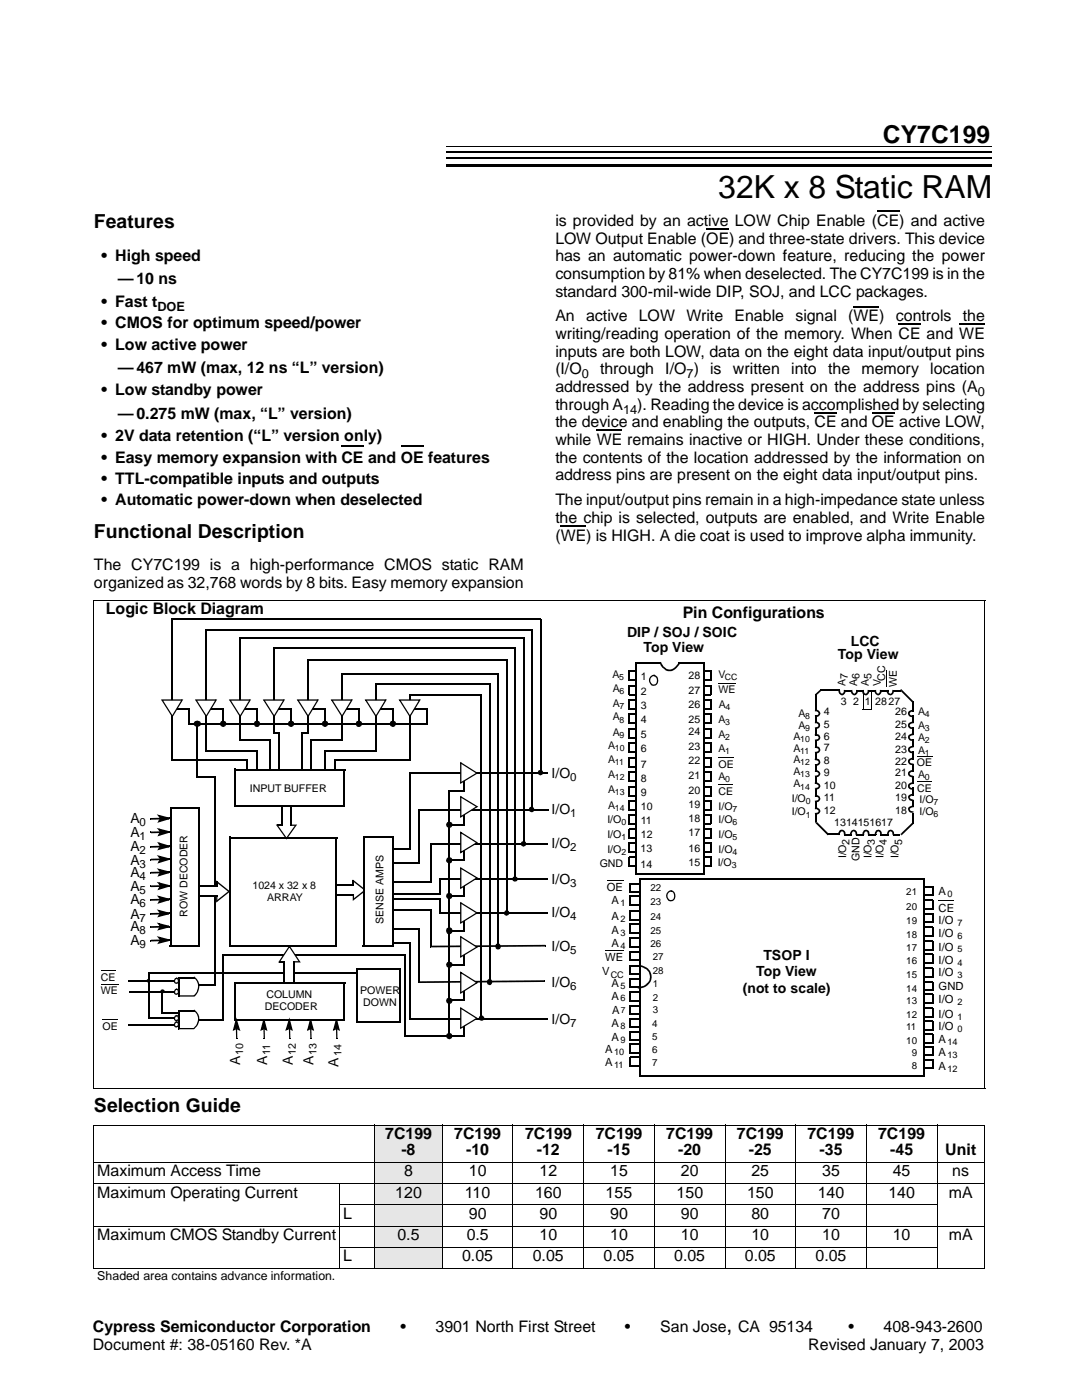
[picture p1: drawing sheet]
<svg xmlns="http://www.w3.org/2000/svg" width="216mm" height="279mm" viewBox="0 0 216 279" stroke-linecap="round" stroke-linejoin="round" font-family="sans-serif">
<defs><g id="words">
<text font-size="6.3" x="143.3" y="39.5">32K x 8 Static RAM</text>
<text font-size="4.9" x="176.2" y="28.5">CY7C199</text>
<text font-size="4.2" x="144.9" y="265.8">,</text>
<g font-size="3.9">
<text x="18.7" y="45.5">Features</text>
<text x="18.7" y="107.3">Functional Description</text>
<text x="18.7" y="221.9">Selection Guide</text>
</g>
<g font-size="3.2">
<text x="110.8" y="45.1">is provided by an active LOW Chip Enable (CE) and active</text>
<text x="20.3" y="52.1">• High speed</text>
<text x="110.8" y="52.1">has an automatic power-down feature, reducing the power</text>
<text x="110.8" y="48.6">LOW Output Enable (OE) and three-state drivers. This device</text>
<text x="23.5" y="56.7">— 10 ns</text>
<text x="110.8" y="55.6">consumption by 81% when deselected. The CY7C199 is in the</text>
<text x="110.8" y="59.2">standard 300-mil-wide DIP, SOJ, and LCC packages.</text>
<text x="20.3" y="61.3">• Fast t</text>
<text x="20.3" y="65.5">• CMOS for optimum speed/power</text>
<text x="110.8" y="64.1">An</text>
<text x="117" y="64.1">active</text>
<text x="127.5" y="64.1">LOW</text>
<text x="137" y="64.1">Write</text>
<text x="146.6" y="64.1">Enable</text>
<text x="158.7" y="64.1">signal</text>
<text x="169.3" y="64.1">(WE)</text>
<text x="178.8" y="64.1">controls the</text>
<text x="20.3" y="69.8">• Low active power</text>
<text x="110.8" y="67.7">writing/reading operation of the memory. When CE and WE</text>
<text x="110.8" y="71.2">inputs are both LOW, data on the eight data input/output pins</text>
<text x="23.5" y="74.3">— 467 mW (max, 12 ns “L” version)</text>
<text x="110.8" y="74.7">(I/O</text>
<text x="119.8" y="74.7">through</text>
<text x="132.7" y="74.7">I/O )</text>
<text x="141.7" y="74.7">is</text>
<text x="146.3" y="74.7">written</text>
<text x="157.9" y="74.7">into</text>
<text x="165.2" y="74.7">the</text>
<text x="171.9" y="74.7">memory</text>
<text x="185.6" y="74.7">location</text>
<text x="20.3" y="78.9">• Low standby power</text>
<text x="23.5" y="83.5">— 0.275 mW (max, “L” version)</text>
<text x="110.8" y="81.8">through A</text>
<text x="110.8" y="78.2">addressed by the address present on the address pins (A</text>
<text x="127.2" y="81.8">). Reading the device is accomplished by selecting</text>
<text x="20.3" y="88.1">• 2V data retention (“L” version only)</text>
<text x="110.8" y="85.3">the device and enabling the outputs, CE and OE active LOW,</text>
<text x="110.8" y="88.8">while WE remains inactive or HIGH. Under these conditions,</text>
<text x="20.3" y="92.3">• Easy memory expansion with CE and OE features</text>
<text x="110.8" y="92.3">the contents of the location addressed by the information on</text>
<text x="110.8" y="95.9">address pins are present on the eight data input/output pins.</text>
<text x="20.3" y="96.6">• TTL-compatible inputs and outputs</text>
<text x="20.3" y="100.8">• Automatic power-down when deselected</text>
<text x="110.8" y="100.8">The input/output pins remain in a high-impedance state unless</text>
<text x="110.8" y="104.3">the chip is selected, outputs are enabled, and Write Enable</text>
<text x="110.8" y="107.9">(WE) is HIGH. A die coat is used to improve alpha immunity.</text>
<text x="18.7" y="113.8">The CY7C199 is a high-performance CMOS static RAM</text>
<text x="18.7" y="117.4">organized as 32,768 words by 8 bits. Easy memory expansion</text>
<text x="21.1" y="122.6">Logic Block Diagram</text>
<text x="136.2" y="123.4">Pin Configurations</text>
<text x="76.9" y="227.4">7C199</text>
<text x="90.6" y="227.4">7C199</text>
<text x="104.8" y="227.4">7C199</text>
<text x="118.9" y="227.4">7C199</text>
<text x="133" y="227.4">7C199</text>
<text x="147.1" y="227.4">7C199</text>
<text x="161.2" y="227.4">7C199</text>
<text x="175.2" y="227.4">7C199</text>
<text x="80.1" y="230.6">-8</text>
<text x="93" y="230.6">-10</text>
<text x="107.1" y="230.6">-12</text>
<text x="121.2" y="230.6">-15</text>
<text x="135.3" y="230.6">-20</text>
<text x="149.4" y="230.6">-25</text>
<text x="163.5" y="230.6">-35</text>
<text x="177.6" y="230.6">-45</text>
<text x="188.6" y="230.6">Unit</text>
<text x="19.4" y="234.8">Maximum Access Time</text>
<text x="19.4" y="239">Maximum Operating Current</text>
<text x="78.9" y="239">120</text>
<text x="80.6" y="234.8">8</text>
<text x="92.8" y="239">110</text>
<text x="93.5" y="234.8">10</text>
<text x="106.8" y="239">160</text>
<text x="107.6" y="234.8">12</text>
<text x="120.9" y="239">155</text>
<text x="121.7" y="234.8">15</text>
<text x="135" y="239">150</text>
<text x="135.8" y="234.8">20</text>
<text x="149.1" y="239">150</text>
<text x="149.9" y="234.8">25</text>
<text x="163.2" y="239">140</text>
<text x="164.1" y="234.8">35</text>
<text x="177.3" y="239">140</text>
<text x="178.2" y="234.8">45</text>
<text x="189.3" y="239">mA</text>
<text x="190" y="234.8">ns</text>
<text x="68.5" y="243.3">L</text>
<text x="93.5" y="243.3">90</text>
<text x="107.6" y="243.3">90</text>
<text x="121.7" y="243.3">90</text>
<text x="135.8" y="243.3">90</text>
<text x="149.9" y="243.3">80</text>
<text x="164.1" y="243.3">70</text>
<text x="19.4" y="247.5">Maximum CMOS Standby Current</text>
<text x="68.5" y="251.7">L</text>
<text x="79.3" y="247.5">0.5</text>
<text x="92.2" y="251.7">0.05</text>
<text x="93.1" y="247.5">0.5</text>
<text x="106.3" y="251.7">0.05</text>
<text x="107.6" y="247.5">10</text>
<text x="120.4" y="251.7">0.05</text>
<text x="121.7" y="247.5">10</text>
<text x="134.5" y="251.7">0.05</text>
<text x="135.8" y="247.5">10</text>
<text x="148.6" y="251.7">0.05</text>
<text x="149.9" y="247.5">10</text>
<text x="162.7" y="251.7">0.05</text>
<text x="164.1" y="247.5">10</text>
<text x="178.2" y="247.5">10</text>
<text x="189.3" y="247.5">mA</text>
<text x="18.5" y="269.3">Document #: 38-05160 Rev. *A</text>
<text x="18.5" y="265.8">Cypress Semiconductor Corporation</text>
<text x="79.9" y="265.8">•</text>
<text x="86.9" y="265.8">3901 North First Street</text>
<text x="124.7" y="265.8">•</text>
<text x="131.7" y="265.8">San Jose</text>
<text x="147.3" y="265.8">CA 95134</text>
<text x="161.3" y="269.3">Revised January 7, 2003</text>
<text x="169.3" y="265.8">•</text>
<text x="176.3" y="265.8">408-943-2600</text>
</g>
<g font-size="2.8">
<text x="125.1" y="127.1">DIP / SOJ / SOIC</text>
<text x="128.4" y="130.1">Top View</text>
<text x="167.2" y="131.6">Top View</text>
<text x="169.7" y="129">LCC</text>
<text x="110" y="155.3">I/O</text>
<text x="26.1" y="167">A</text>
<text x="26.1" y="164.3">A</text>
<text x="110" y="162.4">I/O</text>
<text x="26.1" y="169.8">A</text>
<text x="26.1" y="172.6">A</text>
<text x="110" y="169.2">I/O</text>
<text x="26.1" y="175.1">A</text>
<text x="26.1" y="177.9">A</text>
<text x="110" y="176.3">I/O</text>
<text x="26.1" y="180.4">A</text>
<text x="26.1" y="183.3">A</text>
<text x="26.1" y="185.9">A</text>
<text x="110" y="183.1">I/O</text>
<text x="26.1" y="188.6">A</text>
<text x="110" y="189.9">I/O</text>
<text x="152.3" y="191.5">TSOP I</text>
<text x="110" y="197">I/O</text>
<text x="150.9" y="194.8">Top View</text>
<text x="148.2" y="198.1">(not to scale)</text>
<text x="110" y="204.4">I/O</text>
<text x="47.9" y="212.6" transform="rotate(-90 47.9 212.6)">A</text>
<text x="53.3" y="212.6" transform="rotate(-90 53.3 212.6)">A</text>
<text x="58.4" y="212.6" transform="rotate(-90 58.4 212.6)">A</text>
<text x="62.6" y="212.6" transform="rotate(-90 62.6 212.6)">A</text>
<text x="67.6" y="212.9" transform="rotate(-90 67.6 212.9)">A</text>
</g>
<g font-size="2.5">
<text x="31.4" y="62.1">DOE</text>
<text x="116.1" y="75.5">0</text>
<text x="137" y="75.5">7</text>
<text x="124.3" y="82.6">14</text>
<text x="195.1" y="79">0</text>
<text x="19.4" y="255.5">Shaded area contains advance information.</text>
</g>
<g font-size="2.3">
<text x="113.7" y="155.9">0</text>
<text x="27.8" y="167.6">1</text>
<text x="27.8" y="164.9">0</text>
<text x="113.7" y="163">1</text>
<text x="27.8" y="170.4">2</text>
<text x="27.8" y="173.2">3</text>
<text x="113.7" y="169.8">2</text>
<text x="27.8" y="175.7">4</text>
<text x="27.8" y="178.5">5</text>
<text x="113.7" y="176.9">3</text>
<text x="27.8" y="181">6</text>
<text x="27.8" y="183.9">7</text>
<text x="113.7" y="183.7">4</text>
<text x="27.8" y="186.4">8</text>
<text x="27.8" y="189.2">9</text>
<text x="113.7" y="190.5">5</text>
<text x="113.7" y="197.6">6</text>
<text x="113.7" y="205">7</text>
</g>
<g font-size="2.2">
<text x="121.1" y="177.9">OE</text>
<text x="187.3" y="178.6">A</text>
<text x="122" y="180.4">A</text>
<text x="122" y="183.6">A</text>
<text x="187.3" y="182">CE</text>
<text x="187.3" y="184.5">I/O</text>
<text x="120.8" y="191.9">WE</text>
<text x="122" y="186.4">A</text>
<text x="122" y="188.9">A</text>
<text x="187.3" y="186.9">I/O</text>
<text x="187.3" y="189.7">I/O</text>
<text x="120.2" y="194.7">V</text>
<text x="122" y="197">A</text>
<text x="187.3" y="197.7">GND</text>
<text x="187.3" y="192.3">I/O</text>
<text x="187.3" y="194.8">I/O</text>
<text x="122" y="199.5">A</text>
<text x="122.1" y="202.4">A</text>
<text x="187.3" y="200.1">I/O</text>
<text x="187.3" y="203.2">I/O</text>
<text x="122" y="204.9">A</text>
<text x="122" y="207.7">A</text>
<text x="187.3" y="205.6">I/O</text>
<text x="187.3" y="208.1">A</text>
<text x="120.8" y="210.2">A</text>
<text x="120.8" y="212.7">A</text>
<text x="187.3" y="210.7">A</text>
<text x="187.3" y="213.5">A</text>
</g>
<g font-size="2.1">
<text x="122.2" y="135.3">A</text>
<text x="127.9" y="135.6">1</text>
<text x="137.4" y="135.5">28</text>
<text x="143.4" y="135.3">V</text>
<text x="168.7" y="136.9" transform="rotate(-90 168.7 136.9)">A7</text>
<text x="171" y="136.9" transform="rotate(-90 171 136.9)">A6</text>
<text x="173.4" y="136.9" transform="rotate(-90 173.4 136.9)">A5</text>
<text x="175.8" y="136.8" transform="rotate(-90 175.8 136.8)">V</text>
<text x="176.6" y="135.8" transform="rotate(-90 176.6 135.8)">CC</text>
<text x="179" y="137.1" transform="rotate(-90 179 137.1)">WE</text>
<text x="122.3" y="138.1">A</text>
<text x="122.3" y="141.1">A</text>
<text x="122.3" y="143.8">A</text>
<text x="127.9" y="138.6">2</text>
<text x="127.9" y="141.4">3</text>
<text x="137.4" y="138.4">27</text>
<text x="137.4" y="141.2">26</text>
<text x="143.4" y="138.4">WE</text>
<text x="143.4" y="141.2">A</text>
<text x="159.3" y="143">A</text>
<text x="164.4" y="142.8">4</text>
<text x="167.8" y="140.6">3 2 1</text>
<text x="174.7" y="140.6">2827</text>
<text x="178.6" y="142.8">26</text>
<text x="183.2" y="142.8">A</text>
<text x="121.4" y="149.5">A</text>
<text x="122.3" y="146.8">A</text>
<text x="127.9" y="144.3">4</text>
<text x="127.9" y="147.2">5</text>
<text x="137.4" y="146.7">24</text>
<text x="137.4" y="149.6">23</text>
<text x="137.4" y="144.4">25</text>
<text x="143.4" y="144.3">A</text>
<text x="143.4" y="147.3">A</text>
<text x="158.3" y="147.7">A</text>
<text x="159.3" y="145.5">A</text>
<text x="164.4" y="145.2">5</text>
<text x="164.4" y="147.7">6</text>
<text x="164.4" y="150">7</text>
<text x="178.6" y="145.2">25</text>
<text x="178.6" y="147.7">24</text>
<text x="183.2" y="145.5">A</text>
<text x="183.2" y="147.9">A</text>
<text x="121.4" y="152.2">A</text>
<text x="121.4" y="155.3">A</text>
<text x="127.9" y="150.1">6</text>
<text x="127.9" y="153.2">7</text>
<text x="137.4" y="155.5">21</text>
<text x="137.4" y="152.4">22</text>
<text x="143.4" y="150">A</text>
<text x="143.4" y="153.3">OE</text>
<text x="143.4" y="155.6">A</text>
<text x="158.3" y="150">A</text>
<text x="158.3" y="152.2">A</text>
<text x="158.3" y="154.7">A</text>
<text x="164.4" y="152.5">8</text>
<text x="164.4" y="155">9</text>
<text x="178.6" y="150.2">23</text>
<text x="178.6" y="152.7">22</text>
<text x="178.6" y="155">21</text>
<text x="183" y="152.9">OE</text>
<text x="183.2" y="150.5">A</text>
<text x="183.2" y="155.3">A</text>
<text x="49.9" y="158.1">INPUT BUFFER</text>
<text x="121.4" y="158.3">A</text>
<text x="121.4" y="161.4">A</text>
<text x="127.9" y="156.1">8</text>
<text x="127.9" y="158.8">9</text>
<text x="127.9" y="161.6">10</text>
<text x="137.4" y="158.4">20</text>
<text x="137.4" y="161.3">19</text>
<text x="143.4" y="161.6">I/O</text>
<text x="143.4" y="158.7">CE</text>
<text x="158" y="160">I/O</text>
<text x="158.3" y="157.2">A</text>
<text x="164.4" y="159.9">11</text>
<text x="164.4" y="157.4">10</text>
<text x="178.6" y="157.4">20</text>
<text x="178.6" y="159.9">19</text>
<text x="183" y="158">CE</text>
<text x="183.5" y="160.2">I/O</text>
<text x="121.2" y="164.3">I/O</text>
<text x="121.2" y="167.3">I/O</text>
<text x="127.9" y="164.5">11</text>
<text x="127.9" y="167.2">12</text>
<text x="137.4" y="164.1">18</text>
<text x="137.4" y="166.9">17</text>
<text x="143.4" y="164.3">I/O</text>
<text x="143.4" y="167.3">I/O</text>
<text x="158" y="162.7">I/O</text>
<text x="164.4" y="162.4">12</text>
<text x="166.4" y="164.9">1314151617</text>
<text x="178.6" y="162.4">18</text>
<text x="183.5" y="162.7">I/O</text>
<text x="119.7" y="173.1">GND</text>
<text x="121.2" y="170.2">I/O</text>
<text x="127.8" y="173.2">14</text>
<text x="127.8" y="170.1">13</text>
<text x="137.4" y="172.8">15</text>
<text x="137.4" y="169.9">16</text>
<text x="143.2" y="172.9">I/O</text>
<text x="143.4" y="170.3">I/O</text>
<text x="168.8" y="171.3" transform="rotate(-90 168.8 171.3)">I/O</text>
<text x="169.5" y="168.6" transform="rotate(-90 169.5 168.6)">2</text>
<text x="171.5" y="171.8" transform="rotate(-90 171.5 171.8)">GND</text>
<text x="173.9" y="171.3" transform="rotate(-90 173.9 171.3)">I/O</text>
<text x="174.6" y="168.6" transform="rotate(-90 174.6 168.6)">3</text>
<text x="176.3" y="171.3" transform="rotate(-90 176.3 171.3)">I/O</text>
<text x="176.9" y="168.6" transform="rotate(-90 176.9 168.6)">4</text>
<text x="179.3" y="171.3" transform="rotate(-90 179.3 171.3)">I/O</text>
<text x="180" y="168.6" transform="rotate(-90 180 168.6)">5</text>
<text x="50.4" y="177.4">1024 x 32 x 8</text>
<text x="53.3" y="179.8">ARRAY</text>
<text x="37.4" y="183" transform="rotate(-90 37.4 183)">ROW DECODER</text>
<text x="76.5" y="184.4" transform="rotate(-90 76.5 184.4)">SENSE AMPS</text>
<text x="20.1" y="195.8">CE</text>
<text x="20.1" y="198.5">WE</text>
<text x="52.8" y="201.5">DECODER</text>
<text x="53.2" y="199.1">COLUMN</text>
<text x="71.9" y="198.4">POWER</text>
<text x="72.5" y="200.8">DOWN</text>
<text x="20.5" y="205.6">OE</text>
<text x="48.5" y="210.5" transform="rotate(-90 48.5 210.5)">10</text>
<text x="53.9" y="210.5" transform="rotate(-90 53.9 210.5)">11</text>
<text x="59" y="210.5" transform="rotate(-90 59 210.5)">12</text>
<text x="63.2" y="210.5" transform="rotate(-90 63.2 210.5)">13</text>
<text x="68.1" y="210.7" transform="rotate(-90 68.1 210.7)">14</text>
</g>
<g font-size="1.9">
<text x="129.8" y="177.8">22</text>
<text x="180.8" y="178.6">21</text>
<text x="129.8" y="180.6">23</text>
<text x="129.8" y="183.7">24</text>
<text x="180.8" y="184.4">19</text>
<text x="180.8" y="181.5">20</text>
<text x="129.8" y="186.4">25</text>
<text x="129.8" y="188.9">26</text>
<text x="130.2" y="191.7">27</text>
<text x="180.8" y="187.1">18</text>
<text x="180.8" y="189.8">17</text>
<text x="130.2" y="194.4">28</text>
<text x="130.2" y="197">1</text>
<text x="180.8" y="195.2">15</text>
<text x="180.8" y="197.9">14</text>
<text x="180.8" y="192.3">16</text>
<text x="130.2" y="199.7">2</text>
<text x="130.2" y="202.2">3</text>
<text x="180.8" y="200.4">13</text>
<text x="180.8" y="203.2">12</text>
<text x="130.1" y="207.5">5</text>
<text x="130.1" y="204.9">4</text>
<text x="180.8" y="208.3">10</text>
<text x="180.8" y="205.6">11</text>
<text x="130.1" y="212.8">7</text>
<text x="130.1" y="210.2">6</text>
<text x="181.9" y="213.4">8</text>
<text x="181.9" y="210.7">9</text>
</g>
<g font-size="1.8">
<text x="189.1" y="179">0</text>
<text x="123.8" y="180.9">1</text>
<text x="123.8" y="184">2</text>
<text x="191" y="184.8">7</text>
<text x="123.8" y="186.8">3</text>
<text x="123.8" y="189.3">4</text>
<text x="191" y="187.3">6</text>
<text x="191" y="190.1">5</text>
<text x="121.9" y="195.1">CC</text>
<text x="123.8" y="197.4">5</text>
<text x="191" y="192.8">4</text>
<text x="191" y="195.2">3</text>
<text x="123.8" y="199.9">6</text>
<text x="191" y="200.5">2</text>
<text x="191" y="203.5">1</text>
<text x="123.8" y="205.3">8</text>
<text x="123.8" y="208.1">9</text>
<text x="189.1" y="208.5">14</text>
<text x="191" y="206">0</text>
<text x="122.5" y="210.5">10</text>
<text x="122.5" y="213.1">11</text>
<text x="189.1" y="211.1">13</text>
<text x="189.1" y="213.9">12</text>
</g>
<g font-size="1.7">
<text x="123.6" y="135.7">5</text>
<text x="144.6" y="135.7">CC</text>
<text x="123.6" y="138.5">6</text>
<text x="123.6" y="141.5">7</text>
<text x="144.8" y="141.7">4</text>
<text x="160.7" y="143.4">8</text>
<text x="184.6" y="143.2">4</text>
<text x="122.7" y="150">10</text>
<text x="123.6" y="144.2">8</text>
<text x="123.6" y="147.2">9</text>
<text x="144.7" y="144.7">3</text>
<text x="144.7" y="147.8">2</text>
<text x="159.7" y="148.1">10</text>
<text x="160.7" y="145.9">9</text>
<text x="184.6" y="145.9">3</text>
<text x="184.6" y="148.3">2</text>
<text x="122.7" y="152.7">11</text>
<text x="122.7" y="155.7">12</text>
<text x="144.7" y="150.5">1</text>
<text x="159.7" y="150.5">11</text>
<text x="159.7" y="152.7">12</text>
<text x="159.7" y="155.1">13</text>
<text x="184.6" y="151">1</text>
<text x="184.6" y="155.7">0</text>
<text x="122.7" y="158.7">13</text>
<text x="122.7" y="161.8">14</text>
<text x="144.7" y="156.1">0</text>
<text x="146.2" y="162">7</text>
<text x="159.7" y="157.6">14</text>
<text x="160.8" y="160.5">0</text>
<text x="186.3" y="160.6">7</text>
<text x="124" y="164.7">0</text>
<text x="124" y="167.7">1</text>
<text x="146.2" y="164.7">6</text>
<text x="146.2" y="167.7">5</text>
<text x="160.8" y="163.2">1</text>
<text x="186.3" y="163.1">6</text>
<text x="124" y="170.6">2</text>
<text x="146" y="173.3">3</text>
<text x="146.2" y="170.7">4</text>
<text x="123.9" y="202.2">7</text>
</g>
</g></defs>
<path d="M88 27.7h.3v.2h-.3zM88 27.9h.3v.2h-.3zM88 27.9h.3zM88.2 32.7h.3v.5h-.3zM88.3 31.4h.2v.4h-.2zM88.3 30.3h.2v.2h-.2zM88.4 29.1l.1 .2zM88.5 32.7h109.5v.5h-109.5z" fill="#000"/>
<path d="M88.5 29.2h109.5" fill="none" stroke="#000" stroke-width=".2"/>
<path d="M88.5 30.4h109.5" fill="none" stroke="#000" stroke-width=".25"/>
<path d="M88.5 31.6h109.5" fill="none" stroke="#000" stroke-width=".34"/>
<path d="M86.8 27.4h2.1v6.2h-2.1z" fill-rule="evenodd" fill="#fff"/>
<path d="M20.1 12.6h66.2v21.6h-66.2z" fill="#fff"/>
<path d="M68.1 89h4.4M80 89h4.5M37.8 144.5h47.4M39.4 144.8v10.3M42.8 155.1v41.5M89.7 157.8v49M85.9 168.4h23.3M46.9 196.1h22M46.9 196v7.5M68.7 196.1v7.6M46.7 203.5h22M81.8 203.3h27.4" fill="none" stroke="#000" stroke-width=".34"/>
<path d="M140.9 45.7h4.6M175 42.2h4.4M170.3 61.2h5.1M179.3 64.7h4.4M191.4 64.7h5.1M119.1 85.9h5.1M162.5 82.4h4.5M174 82.4h4.6M111.9 104.9h5.1" fill="none" stroke="#000" stroke-width=".21"/>
<path d="M18.6 119.9h178M18.7 119.9v97.2M196.5 119.9v97.2M18.6 217.2h178" fill="none" stroke="#000" stroke-width=".2"/>
<g fill="#000">
<path d="M37.6 144.3h.2v.3h-.2zM39.2 144.6h.3v.2h-.3zM39.2 155.1h.3v.2h-.3zM42.7 155h.3v.1h-.3zM85.2 144.3h.1v.3h-.1zM89.5 157.7h.3v.1h-.3zM85.8 168.2h.1v.4h-.1zM109.2 168.2h.2v.4h-.2zM25.6 195.6h.1v.3h-.1zM25.7 197.8h.1v.3h-.1zM34.8 197.8h.1v.3h-.1zM35.2 197.3l.1 .2z"/>
<path d="M35.2 197.3l.1-.1 .1 .3h-.1zM35.3 197.3l-.1 .2zM34.9 197.4l.3-.1 .1 .2-.3 .2-.1 .3 .1 .3h.2l.3-.4-.3-.4 .1-.2a.63 .63 0 0 1 .5 .7 .63 .63 0 0 1-.6 .6l-.5-.3v-.4zM35.5 195.6h.2v.3h-.2zM35.6 198.6h.1v.3h-.1zM35.6 198.8h.2v.1h-.2zM35.7 198.6v.3zM38.8 195h.1v.2h-.1zM38.6 195l.2-.1 .1 .1-.2 .1zM38.9 195a2.54 2.54 0 0 1 0 3.9l-.3-.1 .1 .1h-3v-.3h3l.2 .2-.3-.1 .7-.9 .2-.9-.1-.9-.7-.9zM42.7 196.6h.3v.2h-.3zM35.2 202.6l.1 .2z"/>
<path d="M35.2 202.6l.1-.1 .1 .3h-.1zM35.2 202.6h.1v.2h-.2zM34.9 202.7l.3-.1 .1 .2-.3 .1-.1 .2 .2 .4h.3l.1-.3-.2-.4v-.2l.3 .2 .2 .5-.3 .4-.3 .1-.5-.3v-.3zM35.6 205.2h.1v.2h-.1zM35.6 205.2h.2v.2h-.2zM35.7 205.2v.2zM38.8 201.6h.1v.2h-.1zM38.6 201.6l.2-.1 .1 .1-.2 .1zM38.9 201.6a2.38 2.38 0 0 1-.2 3.8h-3v-.2h2.9l.4-.4 .3-.5 .2-.9-.1-.9-.7-.8zM81.6 203.1h.2v.4h-.2zM89.5 206.8h.3v.1h-.3zM109.2 203.1h.2v.4h-.2z"/>
</g>
<path d="M25.7 195.8h9.8M25.8 198h9M35.7 195v3.8M35.7 195.1h3.1M35.7 201.6v3.6M35.7 201.7h3.1" fill="none" stroke="#000" stroke-width=".25"/>
<path d="M34 161.2h5.7v27.6h-5.7z" fill-rule="evenodd" fill="#fff"/>
<path d="M34 161.2h5.9M34 161v27.8M39.7 161.2v27.8M33.9 188.8h5.8" fill="none" stroke="#000" stroke-width=".34"/>
<path d="M55.3 164.6h1v.2h-1zM56.2 160.8h2v.2h-2zM58.1 164.6h1.2l-.3 .2h-.9zM55 164.6h.4l1.9 2.7-.2 .1 1.8-2.8 .2 .2-1.9 2.8zM67 176.7h.3v2h-.3zM70.4 175.8h.2v1h-.2zM70.4 175.5l2.7 2.2-2.5 1.9-.2-.2 2.4-1.8h.2l-.2 .2-2.4-1.9zM70.4 178.5h.2v1l-.2 .3z" fill="#000"/>
<path d="M56.2 160.8v3.9M58.1 160.9v3.9M67 176.7h3.5M67.1 178.5h3.5" fill="none" stroke="#000" stroke-width=".25"/>
<path d="M72.5 167.1h5.9v21.7h-5.9z" fill-rule="evenodd" fill="#fff"/>
<g fill="none" stroke="#000" stroke-width=".34">
<path d="M72.5 167.1h6.1M72.5 166.9v21.9M78.4 167.1v21.9M71.3 193.4h8.7M71.3 193.2v10.7M72.4 188.8h6M79.8 193.4v10.7M47.2 203.5v3.8M52.7 203.5v3.8M57.8 203.5v3.8M62 203.5v3.8M67.2 203.5v3.8"/>
<path d="M71.1 203.9h8.7"/>
</g>
<g fill="#000">
<path d="M95.9 138.6h.2v.1h-.2zM97.6 136.4h.2v.1h-.2zM99.3 134.3h.2v.2h-.2zM101 131.6h.2v.2h-.2zM30 166h.1v.3h-.1zM30 168.8h.1v.4h-.1zM30 171.4h.1v.3h-.1zM30 174h.1v.3h-.1zM30 176.7h.1v.3h-.1zM30 179.4h.1v.4h-.1zM32 166h.3l-.4 .7-.3-.2zM32 168.8l.3 .1-.4 .6-.3-.2z"/>
<path d="M32 171.4l.3 .1-.4 .6-.3-.1zM32 174l.3 .1-.4 .7-.3-.2zM32 176.7l.3 .1-.4 .7-.3-.2zM31.3 165.2l3 .8-2.9 .9 .3-.4 1.9-.6 .1 .3-2-.5 .1-.3 .4 .6-.2 .1zM31.4 168l3 .9-3 .8 .3-.4 1.9-.5 .1 .3-2-.6 .1-.3 .4 .6-.2 .2zM31.3 170.7l3 .8-2.9 .8 .3-.4 1.9-.6 .1 .3-2-.5 .1-.3 .4 .6-.2 .1zM31.3 173.3l3 .8-2.9 .9 .3-.5 1.9-.6 .1 .4-2-.6 .1-.3 .4 .6-.2 .2zM31.3 176l3 .8-2.9 .9 .3-.5 1.9-.6 .1 .4-2-.5 .1-.4 .4 .6-.2 .2zM31.3 178.7l3 .8-2.9 .9 .3-.5 1.9-.6 .1 .4-2-.5 .1-.4 .4 .6-.2 .2zM33.7 165.9h.2v.3h-.2zM33.7 168.8h.2v.3h-.2zM33.7 171.3h.2v.3h-.2z"/>
<path d="M33.7 173.9h.2v.4h-.2zM33.7 176.6h.2v.4h-.2zM33.7 179.3h.2v.4h-.2zM29.7 195.8h.1v.3h-.1zM29.3 195.5a.38 .38 0 0 1 .6 0 .38 .38 0 0 1-.2 .6l-.1-.2 .2-.1-.1 .1v-.2l-.2-.1h.2l-.2 .1 .1 .2-.1-.1h.2v.3l-.3-.1-.2-.2zM29.6 195.9l.1 .2zM29.5 195.9l.2 .2zM30 182.2h.1v.4h-.1zM30 184.8h.1v.4h-.1zM32 179.4l.3 .1-.4 .7-.3-.2zM32 182.2l.3 .1-.4 .6-.3-.2zM32 184.8l.3 .1-.4 .6-.3-.2z"/>
<path d="M31.3 181.5l2.4 .6v.4l-2.3 .6 .3-.5 1.9-.5v.4l-1.9-.5 .1-.4 .4 .6-.2 .2zM31.3 184.1l2.4 .7v.3l-2.3 .6 .3-.4 1.9-.5v.3l-1.9-.5 .1-.4 .4 .6-.2 .2zM32.3 197.8h.2v.2h-.2zM32.5 198h.1l-.1 .2h-.1zM32.1 197.5h.6l.2 .3-.1 .3-.3 .1-.1-.2 .3-.1-.2 .1 .1-.2 .1 .1-.3-.2-.2 .2v-.1l.1 .2-.1-.1 .3 .1-.1 .2-.4-.1v-.2zM32.4 198l.1 .2zM32.3 198h.1l.1 .2h-.2zM33.7 182.1h.2v.4h-.2zM33.7 184.8h.2v.3h-.2zM39.6 196.5h.1v.2h-.1zM42.8 196.5h.2v.2h-.2zM89.5 185.6h.2v.3h-.2z"/>
<path d="M89.5 192.4h.2v.3h-.2zM89.5 199.5h.2v.3h-.2zM89.6 199.1l.1 .3zM89.6 199.1h.1l.1 .2-.1 .1zM89.6 191.9l.1 .3zM89.6 191.9h.1l.1 .2-.1 .1zM89.6 199.1h.1l-.1 .3-.1-.1zM89.2 199.2l.4-.1 .1 .3-.4 .1 .1-.1-.1 .4v.2l.3 .2 .5-.4-.2-.4h-.3l.1-.3 .3 .1 .3 .5a.65 .65 0 0 1-.7 .7l-.5-.3a.68 .68 0 0 1 .1-.9zM89.6 191.9h.1l-.1 .3-.1-.1zM89.2 192l.4-.1 .1 .3-.4 .1v.2v.3l.3 .2 .3-.2 .2-.3-.5-.3 .1-.3 .4 .2 .2 .4-.2 .5-.5 .2-.5-.3-.1-.4zM92.4 183.8h.3v.1h-.3zM92.4 185.8h.3v.1h-.3z"/>
<path d="M92.4 183.9h.3v1.9h-.3zM92.4 190.5h.3v.1h-.3zM92.4 192.5h.3v.2h-.3zM92.4 190.6h.3v1.9h-.3zM92.4 197.6h.3v.1h-.3zM92.4 199.6h.3v.1h-.3zM92.4 197.7h.3v1.9h-.3zM92.5 185.6h.2v.3h-.2zM92.5 192.4h.2v.3h-.2zM92.5 199.5h.2v.3h-.2zM97.6 196h.2v.1h-.2zM99.3 188.9h.2v.1h-.2z"/>
<path d="M101 182.2h.2v.1h-.2zM25.6 204.4h.1v.2h-.1zM32.3 202.1h.1v.2h-.1zM32.3 202.2h.2v.1h-.2zM35.7 204.4h.1v.2h-.1zM35.7 202.1h.1v.2h-.1zM47 203.4h.3v.1h-.3zM47.1 207.3h.3v.1h-.3zM47.1 203l.9 2.8-.4-.3-.6-1.9 .3-.1-.5 2h-.3l.6-.3 .1 .2-.8 .4zM47.1 205.2l.7 .2-.1 .2-.6-.2zM52.5 203.4h.3v.1h-.3zM52.6 207.3h.3v.1h-.3z"/>
<path d="M52.5 203.5h.3l.6 2.3-.4-.3-.5-1.9h.3l-.5 1.9h-.3l.6-.3 .1 .2-.8 .4zM52.6 205.2l.6 .2-.1 .2-.5-.2zM57.6 203.4h.3v.1h-.3zM57.7 207.3h.2v.1h-.2zM57.7 203l.8 2.8-.4-.3-.5-1.9 .3-.1-.6 2h-.3l.7-.4 .1 .3-.9 .4zM57.7 205.1l.6 .3-.1 .2-.5-.2zM61.8 203.4h.3v.1h-.3zM61.9 207.3h.3v.1h-.3zM61.8 203.5h.3l.6 2.3-.4-.3-.5-1.9h.3l-.5 1.9h-.3l.6-.3 .2 .2-.9 .4zM61.9 205.2l.7 .2-.2 .2-.5-.2zM67 203.4h.3v.1h-.3zM67.1 207.3h.2v.1h-.2z"/>
<path d="M67 203.5h.3l.5 2.3-.3-.3-.5-1.9h.3l-.6 1.9h-.2l.6-.3 .1 .2-.8 .4zM67.1 205.2l.6 .2-.1 .2-.5-.2zM80.7 206.6h.1v.3h-.1zM89.6 206.1l.1 .2zM89.6 206.1l.2 .2zM89.7 206.1l-.1 .2zM89.1 206.3l.5-.2 .1 .2-.4 .2 .1-.1-.1 .4v.2l.3 .2 .5-.4-.2-.4-.3-.1 .1-.2 .4 .2 .2 .4a.65 .65 0 0 1-.7 .7l-.5-.3-.1-.3zM92.4 204.7h.3v.1h-.3zM92.4 206.8h.3v.1h-.3zM92.4 204.8h.3v2h-.3zM92.5 206.6h.2v.3h-.2zM95.9 203.2h.2v.1h-.2z"/>
</g>
<path d="M96 138.7v64.5M97.7 136.5v59.5M99.4 134.5v54.4M101.1 131.8v50.4M32.4 198v4.2h3.3M39.7 196.6h3.1M89.7 185.8h2.8M89.7 192.5h2.8M89.7 199.7h2.8M25.7 204.5h10M80.8 206.8h11.7" fill="none" stroke="#000" stroke-width=".25"/>
<g fill="#000">
<path d="M31.7 165.5l2 .5-2 .6 .4-.6z" fill-rule="evenodd"/>
<path d="M31.7 168.3l2 .6-2 .5 .4-.5z" fill-rule="evenodd"/>
<path d="M31.7 171l2 .5-2 .6 .4-.6z" fill-rule="evenodd"/>
<path d="M31.7 173.6l2 .5-2 .6 .4-.6z" fill-rule="evenodd"/>
<path d="M31.7 176.3l2 .5-2 .6 .4-.6z" fill-rule="evenodd"/>
<path d="M31.7 179l2 .5-2 .6 .4-.6z" fill-rule="evenodd"/>
<path d="M29.4 195.6l.2-.1h.1l.1 .4h-.3z" fill-rule="evenodd"/>
<path d="M31.7 181.8l2 .5-2 .5 .4-.5z" fill-rule="evenodd"/>
<path d="M31.7 184.4l2 .5-2 .5 .4-.5z" fill-rule="evenodd"/>
<path d="M32.2 197.7h.5v.3h-.5z" fill-rule="evenodd"/>
<path d="M89.3 199.4l.4-.2 .3 .2 .2 .3-.2 .4-.3 .1-.4-.1-.2-.4z" fill-rule="evenodd"/>
<path d="M89.3 192.2l.4-.2 .3 .2 .2 .3-.2 .4-.3 .2-.4-.2-.2-.4z" fill-rule="evenodd"/>
<path d="M47.1 203.5l.6 2-.6-.3-.5 .3z" fill-rule="evenodd"/>
<path d="M52.7 203.5l.5 2-.5-.3-.6 .3z" fill-rule="evenodd"/>
<path d="M57.7 203.5l.5 2-.5-.3-.6 .3z" fill-rule="evenodd"/>
<path d="M62 203.5l.5 2-.5-.3-.5 .3z" fill-rule="evenodd"/>
<path d="M67.1 203.5l.5 2-.5-.3-.5 .3z" fill-rule="evenodd"/>
<path d="M89.3 206.4l.4-.2 .3 .2 .2 .4-.2 .3-.3 .2-.4-.2-.2-.3z" fill-rule="evenodd"/>
</g>
<path d="M30.1 166.1h3.6M30.1 169h3.6M30.1 171.5h3.6M30.1 174.1h3.6M30.1 176.8h3.6M30.1 179.5h3.6M30.1 182.3h3.6M30.1 185h3.6" fill="none" stroke="#000" stroke-width=".42"/>
<path d="M20.1 196.4h3.5M20.1 193.7h3M20.5 203.5h3" fill="none" stroke="#000" stroke-width=".2"/>
<path d="M35 195.3h.3l.2 .1 .1 .4-.1 .3-.3 .1-.3-.1-.1-.4z" fill-rule="evenodd" fill="#fff"/>
<path d="M35.2 195.1l.1 .3zM35.2 195.1h.1l.1 .2-.1 .1zM35.2 195.1h.1v.3h-.2zM34.9 195.2l.3-.1 .1 .3-.3 .1-.1 .2 .2 .4h.3l.1-.4-.2-.3v-.3l.3 .2 .2 .5-.3 .5-.3 .1-.5-.3v-.4z" fill="#000"/>
<path d="M35 204.1l.3-.2 .2 .2 .1 .4-.1 .3-.3 .1-.3-.1-.1-.4z" fill-rule="evenodd" fill="#fff"/>
<g fill="#000">
<path d="M125.4 139.6h1.5v.2h-1.5zM125.4 136.7h1.5v.3h-1.5zM125.4 136.8h.2v1.9h-.2zM125.4 133.8h1.5v.3h-1.5zM125.4 134h.2v1.9h-.2zM125.5 138.5h1.4v.2h-1.4zM125.5 135.6h1.4v.3h-1.4zM126.8 132.1h.3v.2h-.3zM126.8 132.1h.1v.3h-.1zM126.9 139.6h.2v.2h-.2zM126.9 136.7h.2v.3h-.2zM126.9 138.5h.2v.2h-.2z"/>
<path d="M126.9 133.8h.2v.3h-.2zM126.9 135.6h.2v.3h-.2zM131.8 132.1h.1v.3h-.1zM131.6 132.2l.3-.1v.1l-.3 .1zM131.6 132.3l.3-.1 .6 .9 .8 .5h.7l.5-.3 .9-1.1 .3 .2a2.43 2.43 0 0 1-2.7 1.5l-.8-.6zM135.3 132.1h.2v.3h-.2zM135.4 132.2l.3 .2zM135.5 132.1l.3 .2-.1 .1-.3-.2zM140.2 132.1h.4v.2h-.4zM140.3 139.6h.1v.2h-.1zM140.3 136.7h.1v.3h-.1zM140.3 138.5h.1v.2h-.1z"/>
<path d="M140.3 133.8h.1v.3h-.1zM140.3 135.6h.1v.3h-.1zM140.4 139.6h1.6v.2h-1.6zM140.4 136.7h1.6v.3h-1.6zM140.4 138.5h1.4v.2h-1.4zM140.4 133.8h1.6v.3h-1.6zM140.4 135.6h1.4v.3h-1.4zM140.4 132.1h.2v.3h-.2zM141.7 136.8h.3v1.9h-.3zM141.7 134h.3v1.9h-.3zM125.4 159.7h1.5v.3h-1.5zM125.4 156.9h1.5v.3h-1.5z"/>
<path d="M125.4 157.1h.2v1.9h-.2zM125.4 154h1.5v.2h-1.5zM125.4 154.1h.2v1.9h-.2zM125.4 151.1h1.5v.3h-1.5zM125.4 151.2h.2v2h-.2zM125.4 148.2h1.5v.3h-1.5zM125.4 148.3h.2v2h-.2zM125.4 145.3h1.5v.3h-1.5zM125.4 145.5h.2v2h-.2zM125.4 142.5h1.5v.2h-1.5zM125.4 142.6h.2v1.9h-.2zM125.4 139.7h.2v2h-.2z"/>
<path d="M125.5 158.7h1.4v.3h-1.4zM125.5 155.8h1.4v.2h-1.4zM125.5 153h1.4v.2h-1.4zM125.5 150h1.4v.3h-1.4zM125.5 147.2h1.4v.3h-1.4zM125.5 144.2h1.4v.3h-1.4zM125.5 141.4h1.4v.3h-1.4zM126.9 159.7h.2v.3h-.2zM126.9 156.9h.2v.3h-.2zM126.9 158.7h.2v.3h-.2zM126.9 154h.2v.2h-.2zM126.9 155.8h.2v.2h-.2z"/>
<path d="M126.9 151.1h.2v.3h-.2zM126.9 153h.2v.2h-.2zM126.9 148.2h.2v.3h-.2zM126.9 150h.2v.3h-.2zM126.9 145.3h.2v.3h-.2zM126.9 147.2h.2v.3h-.2zM126.9 142.5h.2v.2h-.2zM126.9 144.2h.2v.3h-.2zM126.9 141.4h.2v.3h-.2zM140.3 159.7h.1v.3h-.1zM140.3 156.9h.1v.3h-.1zM140.3 158.7h.1v.3h-.1z"/>
<path d="M140.3 154h.1v.2h-.1zM140.3 155.8h.1v.2h-.1zM140.3 151.1h.1v.3h-.1zM140.3 153h.1v.2h-.1zM140.3 148.2h.1v.3h-.1zM140.3 150h.1v.3h-.1zM140.3 145.3h.1v.3h-.1zM140.3 147.2h.1v.3h-.1zM140.3 142.5h.1v.2h-.1zM140.3 144.2h.1v.3h-.1zM140.3 141.4h.1v.3h-.1zM140.4 159.7h1.6v.3h-1.6z"/>
<path d="M140.4 156.9h1.6v.3h-1.6zM140.4 158.7h1.4v.3h-1.4zM140.4 154h1.6v.2h-1.6zM140.4 155.8h1.4v.2h-1.4zM140.4 151.1h1.6v.3h-1.6zM140.4 153h1.4v.2h-1.4zM140.4 148.2h1.6v.3h-1.6zM140.4 150h1.4v.3h-1.4zM140.4 145.3h1.6v.3h-1.6zM140.4 147.2h1.4v.3h-1.4zM140.4 142.5h1.6v.2h-1.6zM140.4 144.2h1.4v.3h-1.4z"/>
<path d="M140.4 141.4h1.4v.3h-1.4zM141.7 157.1h.3v1.9h-.3zM141.7 154.1h.3v1.9h-.3zM141.7 151.2h.3v2h-.3zM141.7 148.3h.3v2h-.3zM141.7 145.5h.3v2h-.3zM141.7 142.6h.3v1.9h-.3zM141.7 139.7h.3v2h-.3zM125.4 162.6h1.5v.3h-1.5zM125.4 162.7h.2v1.9h-.2zM125.4 159.9h.2v1.9h-.2zM125.4 168.1h1.5v.3h-1.5z"/>
<path d="M125.4 168.2h.2v2h-.2zM125.5 165.4h1.5v.3h-1.5zM125.5 165.5h.2v1.9h-.2zM125.5 170.8h1.5v.3h-1.5zM125.5 171h.2v1.9h-.2zM125.5 164.4h1.4v.2h-1.4zM125.5 161.5h1.4v.3h-1.4zM125.5 170h1.4v.2h-1.4zM125.6 167.2h1.4v.2h-1.4zM125.6 172.7h1.4v.2h-1.4zM126.9 162.6h.2v.3h-.2zM126.9 164.4h.2v.2h-.2z"/>
<path d="M126.9 161.5h.2v.3h-.2zM126.9 168.1h.2v.3h-.2zM126.9 170h.2v.2h-.2zM127 165.4h.2v.3h-.2zM127 167.2h.2v.2h-.2zM127 170.8h.2v.3h-.2zM127 172.7h.2v.2h-.2zM140.3 161.5h.1v.3h-.1zM140.3 162.4h.1v.3h-.1zM140.3 164.2h.1v.3h-.1zM140.3 165.4h.1v.3h-.1zM140.3 167.2h.1v.2h-.1z"/>
<path d="M140.3 168.1h.1v.3h-.1zM140.3 170h.1v.2h-.1zM140.3 170.8h.1v.3h-.1zM140.3 172.7h.1v.2h-.1zM140.4 161.5h1.4v.3h-1.4zM140.4 162.4h1.6v.3h-1.6zM140.4 164.2h1.4v.3h-1.4zM140.4 165.4h1.6v.3h-1.6zM140.4 167.2h1.4v.2h-1.4zM140.4 168.1h1.6v.3h-1.6zM140.4 170h1.4v.2h-1.4zM140.4 170.8h1.6v.3h-1.6z"/>
<path d="M140.4 172.7h1.4v.2h-1.4zM141.7 159.9h.3v1.9h-.3zM141.7 162.6h.3v1.9h-.3zM141.7 165.5h.3v1.9h-.3zM141.7 168.2h.3v2h-.3zM141.7 171h.3v1.9h-.3zM35.2 203.8l.1 .3zM35.2 203.8h.1l.1 .2-.1 .1zM35.3 203.8l-.1 .3zM34.9 203.9l.3-.1 .1 .3-.3 .1-.1 .3 .1 .3h.2l.3-.4-.3-.3 .1-.3a.63 .63 0 0 1 .5 .7 .63 .63 0 0 1-.6 .6l-.5-.3v-.4z"/>
</g>
<path d="M131.8 132.3h-4.9v42.2M135.5 132.3h4.9v42.4M46.9 153.6h22M46.9 153.4v7.5M68.7 153.6v7.4M46.7 160.9h22M126.8 174.5h13.6" fill="none" stroke="#000" stroke-width=".34"/>
<path d="M143.4 136.3h3.4" fill="none" stroke="#000" stroke-width=".2"/>
<path d="M39.8 176.9h3.5v-1l2.4 2-2.4 1.9v-1h-3.5z" fill-rule="evenodd" fill="#fff"/>
<g fill="#000">
<path d="M61.3 131.6h.3v.2h-.3zM68.1 134.3h.3v.2h-.3zM74.8 136.3h.4v.2h-.4zM81.6 138.5h.3v.2h-.3zM35.2 141.4h.1v.3h-.1zM37.6 141.4h.3v.2h-.3zM37.6 144.5h.3v.1h-.3zM37.8 141.4h.1v.3h-.1zM38.6 144.5h.3v.1h-.3zM38.9 144l.4-.2 .5 .1a.59 .59 0 0 1 0 1l-.4 .2-.5-.2-.3-.4h.3l.1 .2 .4 .1 .4-.2v-.3l-.5-.2-.3 .1-.1 .3h-.3zM38.6 144.5h.3zM38.6 144.4l.3-.1v.2h-.3z"/>
<path d="M39.2 155h.2v.3h-.2zM41.8 141.4h.1v.3h-.1zM42.8 155h.2v.3h-.2zM43.9 144.5h.2v.1h-.2zM44.1 143.9l.5-.1a.64 .64 0 0 1 .5 .4 .64 .64 0 0 1-.2 .7l-.4 .2-.5-.3-.1-.3 .2-.1 .1 .3 .4 .2 .3-.5-.1-.2-.3-.1-.3 .1-.1 .3h-.2zM43.9 144.5l.2-.1zM43.8 144.4l.3-.1v.1l-.2 .1zM44.4 141.4h.3v.2h-.3zM44.4 144.5h.3v.1h-.3zM44.5 141.4h.2v.3h-.2zM48.6 141.4h.2v.3h-.2zM50.7 144.4l.2 .1v.1l-.3-.1z"/>
<path d="M50.8 144a.68 .68 0 0 1 .9-.1l.2 .5a.73 .73 0 0 1-.6 .7l-.5-.2-.1-.4 .2-.1 .1 .3 .4 .1 .3-.4v.1l-.1-.3-.3-.1-.3 .1v-.1l-.1 .4-.2-.1zM50.7 144.5l.2-.1zM50.6 144.3l.3-.1v.2l-.2 .1zM51.2 141.4h.2v.2h-.2zM51.2 144.5h.2v.1h-.2zM51.3 141.4h.1v.3h-.1zM55.4 141.4h.1v.3h-.1zM57.4 144.5h.3v.1h-.3zM57.6 143.9l.5-.1a.64 .64 0 0 1 .6 .4 .64 .64 0 0 1-.2 .7l-.5 .2-.4-.3-.2-.3 .3-.1v.3l.4 .2 .4-.5-.2-.2-.3-.1-.3 .1v.3h-.3zM57.4 144.5l.3-.1zM57.4 144.4l.2-.1 .1 .1-.3 .1zM57.9 141.4h.3v.2h-.3z"/>
<path d="M57.9 144.5h.3v.1h-.3zM58.1 141.4h.1v.3h-.1zM60.2 146.1h.2v.4h-.2zM60.2 146.1h.3v.2h-.3zM60.2 153.6h.3v.2h-.3zM60.4 146.1h1.1v.4h-1.1zM61.3 146.3h.3v.2h-.3zM61.5 146.1h.1v.4h-.1zM62 147.6h.1v.3h-.1zM62 147.6h.3v.2h-.3zM62 153.6h.3v.2h-.3zM62.2 141.4h.1v.3h-.1z"/>
<path d="M64.2 144.5h.3v.1h-.3zM64.4 143.9l.5-.1a.64 .64 0 0 1 .5 .4 .64 .64 0 0 1-.1 .7l-.5 .2-.5-.3-.1-.3 .3-.1v.3l.4 .2 .4-.5-.2-.2-.3-.1-.3 .1v.3h-.3zM64.2 144.5l.3-.1zM64.2 144.4l.2-.1 .1 .1-.3 .1zM64.6 149.8h.2v.3h-.2zM64.6 149.8h.3v.2h-.3zM64.6 153.6h.3v.2h-.3zM64.7 141.4h.3v.2h-.3zM64.7 144.5h.3v.1h-.3zM64.8 141.4h.2v.3h-.2zM66.6 151.5h.2v.3h-.2zM66.6 151.5h.4v.1h-.4z"/>
<path d="M66.6 153.6h.4v.2h-.4zM66.6 151.6h.4v2h-.4zM68.1 147.8h.3v.1h-.3zM68.2 147.6h.2v.3h-.2zM69 141.4h.2v.3h-.2zM71 144.4l.2 .1v.1l-.3-.1zM71.2 143.9l.5-.1a.64 .64 0 0 1 .5 .4 .64 .64 0 0 1-.2 .7l-.3 .2-.5-.2-.2-.4 .2-.1 .1 .3 .3 .2 .3-.2 .1-.3-.1-.2-.3-.1-.3 .1 .1-.1-.2 .4-.2-.1zM71 144.5l.2-.1zM70.9 144.4l.3-.1v.1l-.2 .1zM71.5 141.4h.2v.2h-.2zM71.5 144.5h.2v.1h-.2zM71.6 141.4h.1v.3h-.1z"/>
<path d="M74.8 150h.4v.1h-.4zM75 149.8h.2v.3h-.2zM75.8 141.4h.1v.3h-.1zM77.8 144.4l.2 .1v.1l-.2-.1zM78 143.9l.4-.1 .5 .2 .1 .5-.2 .4-.5 .2-.4-.3-.1-.3 .2-.1 .1 .3 .3 .2 .3-.2 .1-.3-.5-.3-.2 .1-.1 .3-.2-.1zM77.8 144.5l.2-.1zM77.7 144.3l.3-.1v.2l-.2 .1zM78.3 141.4h.2v.2h-.2zM78.3 144.5h.2v.1h-.2zM78.4 141.4h.1v.3h-.1zM81.6 151.6h.3v.2h-.3zM81.8 151.5h.1v.3h-.1z"/>
<path d="M82.5 141.4h.1v.3h-.1zM85 141.4h.3v.2h-.3zM85 144.5h.3v.1h-.3zM85.2 141.4h.1v.3h-.1zM89.5 157.7h.2v.3h-.2zM92.4 155.8h.3v.2h-.3zM92.4 157.8h.3v.2h-.3zM92.4 156h.3v1.8h-.3zM92.5 157.7h.2v.3h-.2zM43.1 175.9h.3v1.1h-.3zM43.1 175.7l2.9 2.2-2.7 2.1-.1-.2 2.4-2h.2l-.2 .2-2.4-1.9zM43.1 178.8h.3v1l-.3 .3z"/>
<path d="M89.5 164.5h.2v.2h-.2zM89.5 171.6h.2v.2h-.2zM89.5 178.7h.2v.3h-.2zM89.6 171l.1 .3zM89.6 171h.1l.1 .2-.1 .1zM89.6 178.2l.1 .2zM89.6 178.2l.1-.1 .1 .3h-.1zM89.6 164l.1 .2zM89.6 164l.1-.1 .1 .3h-.1zM89.5 171h.2l-.1 .3-.2-.1zM89.4 171.1l.2-.1 .1 .3-.3 .2-.1 .3 .5 .3 .1-.2 .1-.4-.4-.2 .1-.3a.66 .66 0 0 1 .5 .6 .66 .66 0 0 1-.3 .7 .71 .71 0 0 1-.8-.3 .7 .7 0 0 1 .3-.9zM89.6 178.1l.1 .1-.1 .2h-.1z"/>
<path d="M89.1 178.4l.5-.2 .1 .2-.4 .2 .1-.1-.1 .4v.2l.3 .1 .5-.3-.2-.4-.3-.1 .1-.2 .4 .2 .2 .4a.65 .65 0 0 1-.7 .7l-.5-.3-.1-.3zM89.6 163.9l.1 .1-.1 .2h-.1zM89.2 164.1l.4-.1 .1 .2-.4 .1v.3v.3l.4 .1 .4-.4-.2-.3-.3-.1 .1-.2a.64 .64 0 0 1 .5 .4 .64 .64 0 0 1-.1 .7l-.5 .1-.5-.2-.1-.4zM92.4 162.5h.3v.2h-.3zM92.4 164.6h.3v.1h-.3zM92.4 162.7h.3v1.9h-.3zM92.4 169.6h.3v.2h-.3zM92.4 171.6h.3v.2h-.3zM92.4 169.8h.3v1.8h-.3zM92.4 176.8h.3v.1h-.3zM92.4 178.8h.3v.2h-.3zM92.4 176.9h.3v1.9h-.3z"/>
<path d="M92.5 164.5h.2v.2h-.2zM92.5 171.6h.2v.2h-.2zM92.5 178.7h.2v.3h-.2zM29.5 194h.2v.3h-.2zM44.4 190.5h.3v.2h-.3zM44.4 190.5h.1v.3h-.1zM71.3 194h.1v.3h-.1zM80.7 190.5h.3v.2h-.3zM80.8 190.5h.2v.3h-.2zM89.6 185l.1 .3zM89.6 185h.1l.1 .2-.1 .1zM89.7 185l-.1 .3z"/>
<path d="M89.1 185.3l.5-.3 .1 .3h-.3l-.1 .5 .1 .3 .3 .1 .3-.3-.1-.5-.3-.1 .1-.3a.73 .73 0 0 1 .6 .7 .73 .73 0 0 1-.4 .7 .71 .71 0 0 1-.8-.3 .71 .71 0 0 1 0-.8zM29.5 203h.2v.4h-.2zM34.8 203h.2v.4h-.2zM39.5 203.5h.2v.3h-.2zM44.4 203.6h.3v.2h-.3zM44.5 203.5h.2v.3h-.2zM80.7 206.8h.3v.1h-.3z"/>
</g>
<g fill="none" stroke="#000" stroke-width=".25">
<path d="M35.3 141.6h2.5v2.9M41.9 141.6h2.6v2.9M48.8 141.6h2.5v2.9M55.5 141.6h2.6v2.9M62.3 141.6h2.5v2.9M69.2 141.6h2.4v2.9M75.9 141.6h2.5v2.9M82.6 141.6h2.6v2.9M89.7 157.8h2.8M39.7 176.9h3.6M39.8 178.8h3.6M39.8 176.9v2.1"/>
<path d="M89.7 178.8h2.8M89.7 164.6h2.8M89.7 171.7h2.8"/>
</g>
<path d="M61.5 131.8v14.5M68.2 134.5v13.3h-6.1v5.8M75 136.5v13.5h-10.2v3.6M81.8 138.7v12.9h-15M39.4 155.1h3.4M60.4 146.3v7.3M29.7 194.2h41.6M29.7 203.2h5.1M39.7 203.6h4.8v-12.9h36.3v16.1" fill="none" stroke="#000" stroke-width=".34"/>
<g fill="#000">
<path d="M44.1 144.1l.4-.2 .4 .2 .1 .4-.1 .3-.4 .2-.4-.2-.1-.3z" fill-rule="evenodd"/>
<path d="M50.9 144.1l.4-.2 .3 .2 .2 .3-.2 .4a.47 .47 0 0 1-.7 0l-.1-.4z" fill-rule="evenodd"/>
<path d="M57.7 144.1l.4-.2 .3 .2 .2 .4-.2 .3-.3 .2-.4-.2-.1-.3z" fill-rule="evenodd"/>
<path d="M64.5 144.1l.3-.2 .4 .2 .2 .4-.2 .3-.4 .2-.3-.2-.2-.3z" fill-rule="evenodd"/>
<path d="M71.2 144.1l.4-.2 .4 .2 .1 .4-.1 .3-.4 .2-.4-.2-.1-.3z" fill-rule="evenodd"/>
<path d="M78 144.1l.4-.2 .3 .2 .2 .3-.2 .4-.3 .2-.4-.2-.1-.4z" fill-rule="evenodd"/>
<path d="M89.3 178.4l.4-.1 .3 .1 .2 .4-.2 .4-.3 .1-.4-.1-.2-.4z" fill-rule="evenodd"/>
<path d="M89.3 164.2l.4-.1 .3 .1 .2 .4-.2 .3-.3 .2-.4-.2-.2-.3z" fill-rule="evenodd"/>
<circle cx="39.3" cy="144.4" r=".57"/>
<circle cx="89.6" cy="171.7" r=".52"/>
<circle cx="89.7" cy="185.7" r=".56"/>
</g>
<path d="M59.4 139.7h4l-1.9 3.2z" fill="#fff"/>
<path d="M59.2 139.6h4.2v.2h-4.1l.3-.1 2 3.3-.2-.1 1.9-3.2 .4-.1-2.2 3.6z" fill="#000"/>
<path d="M66.2 139.7h4l-2 3.2z" fill="#fff"/>
<path d="M66 139.6h4.2v.2h-4.1l.2-.1 2.1 3.3-.3-.1 2-3.2 .3-.1-2.1 3.6z" fill="#000"/>
<path d="M73 139.7h4l-2 3.2z" fill="#fff"/>
<path d="M72.8 139.6h4.2v.2h-4.1l.2-.1 2 3.3-.2-.1 2-3.2 .3-.1-2.2 3.6z" fill="#000"/>
<path d="M79.7 139.7h4l-1.9 3.2z" fill="#fff"/>
<g fill="#000">
<path d="M34.1 123.5h.3v.1h-.3zM40.9 125.5h.3v.2h-.3zM47.7 127.2h.3v.1h-.3zM54.4 129.2h.4v.2h-.4zM79.5 139.6h4.2v.2h-4l.2-.1 2 3.3-.2-.1 1.9-3.2 .4-.1-2.2 3.6zM34.1 151.6h.3v.2h-.3zM34.1 151.5h.2v.3h-.2zM40.9 150h.3v.1h-.3zM40.9 149.8h.2v.3h-.2zM47.7 147.8h.3v.1h-.3zM47.7 147.6h.1v.3h-.1zM49.1 151.5h.3v.1h-.3z"/>
<path d="M49.1 153.6h.3v.2h-.3zM49.1 151.6h.3v2h-.3zM49.3 151.5h.1v.3h-.1zM51.1 149.8h.4v.2h-.4zM51.1 153.6h.4v.2h-.4zM51.3 149.8h.2v.3h-.2zM53.8 147.6h.3v.2h-.3zM53.8 153.6h.3v.2h-.3zM53.9 147.6h.2v.3h-.2zM54.4 146.2h.4v.2h-.4zM54.4 146.1h.2v.3h-.2zM54.6 146.1h1v.3h-1z"/>
<path d="M55.4 146.1h.4v.1h-.4zM55.4 153.6h.4v.2h-.4zM55.6 146.1h.2v.3h-.2zM81.6 154h.2v.4h-.2zM81.6 154.1h.3v.2h-.3zM109.2 154h.2v.4h-.2zM78.2 169.3h.2v.3h-.2zM78.2 172.1h.2v.3h-.2zM78.2 175.8h.2v.3h-.2zM78.2 178.1h.2v.4h-.2zM78.2 179.2h.2v.3h-.2zM81.6 169.4h.3v.2h-.3z"/>
<path d="M81.8 169.3h.1v.3h-.1zM83.4 161.4h.2v.3h-.2zM83.4 161.4h.3v.2h-.3zM83.4 172.2h.3v.2h-.3zM83.6 172.1h.1v.3h-.1zM85.8 168.2h.3v.2h-.3zM85.8 175.9h.3v.2h-.3zM85.9 175.8h.2v.3h-.2zM87.7 175.2h.2v.3h-.2zM87.7 175.2h.3v.2h-.3zM87.7 178.3h.3v.2h-.3zM87.7 179.2h.3v.1h-.3z"/>
<path d="M87.9 178.1h.1v.4h-.1zM87.9 179.2h.1v.3h-.1zM109.2 175.2h.2v.3h-.2zM109.4 161.4h.2v.3h-.2zM78.2 188h.2v.3h-.2zM78.2 185.3h.2v.3h-.2zM78.2 181.5h.2v.4h-.2zM81.6 188h.3v.1h-.3zM81.8 188h.1v.3h-.1zM83.4 195.8h.2v.4h-.2zM83.4 196h.3v.2h-.3zM83.4 185.3h.3v.1h-.3z"/>
<path d="M83.6 185.3h.1v.3h-.1zM85.8 188.7h.1v.4h-.1zM85.8 188.9h.3v.2h-.3zM85.8 181.5h.3v.2h-.3zM85.9 181.5h.2v.4h-.2zM87.7 182h.2v.4h-.2zM87.7 182.2h.3v.2h-.3zM108.7 195.6h.1v.4h-.1zM83.6 195.8l25.1-.2v.4l-25.1 .2zM108.8 188.6h.2v.3h-.2zM85.9 188.7l22.9-.1v.3l-22.9 .2zM109.2 182h.2v.4h-.2z"/>
<path d="M81.6 203.3h.3v.2h-.3z"/>
</g>
<g fill="none" stroke="#000" stroke-width=".34">
<path d="M34.3 123.6v28h15M41.1 125.7v24.3h10.2v3.6M47.8 127.3v20.5h6.1v5.8M54.6 129.4v16.8M55.6 146.2v7.4M81.8 154.2h27.4M81.8 154.3v15.1h-3.4M78.4 179.3h9.5v2.9h21.3M85.9 168.4v7.5h-7.5M109.2 175.4h-21.3v2.9h-9.5M109.4 161.6h-25.8v10.6h-5.2M78.4 188.1h3.4v15.2"/>
<path d="M78.4 185.4h5.2v10.6M78.4 181.7h7.5v7.2"/>
</g>
<path d="M91.9 180.2l3.3 2-3.3 2z" fill="#fff"/>
<path d="M91.8 180l3.7 2.2-3.7 2.2 .1-.3 3.2-2 .1 .2-3.3-2 .1-.2 .1 4.1h-.3z" fill="#000"/>
<path d="M91.9 187l3.3 2-3.3 1.9z" fill="#fff"/>
<path d="M91.8 186.7l3.6 2.3-3.6 2.2 .1-.4 3.2-1.9 .1 .2-3.3-2 .1-.2 .1 4h-.3z" fill="#000"/>
<path d="M91.9 194.1l3.3 2-3.3 2z" fill="#fff"/>
<path d="M91.8 193.9l3.7 2.2-3.7 2.3 .1-.4 3.2-2 .1 .2-3.3-2 .1-.2 .1 4.1h-.3z" fill="#000"/>
<path d="M91.9 201.2l3.3 2-3.3 2z" fill="#fff"/>
<g fill="#000">
<path d="M74.8 136.3h.2v.4h-.2zM81.6 138.5h.2v.4h-.2zM96 138.5h.2v.4h-.2zM97.7 136.3h.2v.4h-.2zM102.6 129.3h.3v.1h-.3zM104.3 127.2h.3v.1h-.3zM106 125.5h.3v.2h-.3zM107.7 123.5h.3v.1h-.3zM107.7 154.2h.3v.1h-.3zM102.6 175.4h.3v.1h-.3zM104.3 168.4h.3v.1h-.3zM106 161.6h.3v.1h-.3z"/>
<path d="M91.8 201l3.6 2.3-3.6 2.1 .1-.3 3.2-2 .1 .2-3.3-2 .1-.2 .1 4.1h-.3z"/>
</g>
<path d="M102.8 129.4v46M104.5 127.3v41.1M106.2 125.7v35.9M107.9 123.6v30.6" fill="none" stroke="#000" stroke-width=".25"/>
<path d="M75 136.5h22.7M81.8 138.7h14.2" fill="none" stroke="#000" stroke-width=".34"/>
<path d="M91.9 152.2l3.3 2.1-3.3 1.9z" fill="#fff"/>
<path d="M91.8 152l3.6 2.3-3.6 2.2 .1-.4 3.2-1.9 .1 .2-3.3-2 .1-.2 .1 4h-.3z" fill="#000"/>
<path d="M91.9 159l3.3 2-3.3 2z" fill="#fff"/>
<path d="M91.8 158.8l3.7 2.2-3.7 2.2 .1-.3 3.2-2 .1 .2-3.3-2 .1-.2 .1 4.1h-.3z" fill="#000"/>
<path d="M91.9 166.1l3.3 2.1-3.3 1.9z" fill="#fff"/>
<path d="M91.8 165.9l3.6 2.3-3.6 2.2 .1-.4 3.2-1.9 .1 .2-3.3-2 .1-.3 .1 4.1h-.3z" fill="#000"/>
<path d="M91.9 173.2l3.3 2-3.3 2z" fill="#fff"/>
<path d="M40.9 125.5h.2v.3h-.2zM47.7 127.2h.1v.3h-.1zM54.5 129.2h.2v.4h-.2zM61.3 131.6h.2v.3h-.2zM68.1 134.3h.1v.3h-.1zM99.4 134.3h.2v.3h-.2zM101.1 131.6h.2v.3h-.2zM102.8 129.2h.1v.4h-.1zM104.5 127.2h.1v.3h-.1zM106.2 125.5h.1v.3h-.1zM91.8 173l3.7 2.2-3.7 2.3 .1-.4 3.2-2 .1 .2-3.3-1.9 .1-.2 .1 4h-.3z" fill="#000"/>
<path d="M41.1 125.7h65.1M47.8 127.3h56.7M54.7 129.4h48.1M61.5 131.8h39.6M68.2 134.5h31.2" fill="none" stroke="#000" stroke-width=".34"/>
<path d="M32.3 139.7h4l-1.9 3.2z" fill="#fff"/>
<path d="M32.1 139.6h4.2v.2h-4.1l.3-.1 2 3.3-.2-.1 1.9-3.2 .4-.1-2.2 3.6z" fill="#000"/>
<path d="M52.7 139.7h3.9l-1.9 3.2z" fill="#fff"/>
<path d="M52.4 139.6h4.2v.2h-4l.2-.1 2 3.3-.2-.1 1.9-3.2 .4-.1-2.2 3.6z" fill="#000"/>
<path d="M39.1 139.7h4l-2 3.2z" fill="#fff"/>
<path d="M38.9 139.6h4.2v.2h-4.1l.2-.1 2.1 3.3-.2-.1 1.9-3.2 .3-.1-2.1 3.6z" fill="#000"/>
<path d="M45.9 139.7h4l-2 3.2z" fill="#fff"/>
<g fill="#000">
<path d="M34.2 123.5h.2v.3h-.2zM45.7 139.6h4.2v.2h-4.1l.2-.1 2 3.3-.2-.1 2-3.2 .3-.1-2.1 3.6zM107.9 123.5h.1v.3h-.1zM107.9 153.6v.3zM107.9 153.6h.1l.1 .3h-.2zM107.4 153.8l.5-.2v.3l-.3 .1 .1-.1-.1 .2v.3l.3 .1h-.1l.2-.1 .2-.2-.3-.3 .1-.2 .3 .1 .1 .4a.57 .57 0 0 1-.4 .5 .57 .57 0 0 1-.6-.2l-.1-.4zM102.8 174.9l.1 .2zM102.8 174.9h.1l.1 .2h-.1zM102.8 174.9v.2zM102.4 175.1l.4-.2 .1 .2-.4 .1 .1-.1-.1 .3 .1 .3-.1-.1 .3 .1h.1l.2-.3-.3-.3 .1-.2 .3 .2 .1 .3-.1 .4a.55 .55 0 0 1-.8 0 .55 .55 0 0 1 0-.7zM104.5 167.9l.1 .2zM104.5 167.9h.1l.1 .2h-.1z"/>
<path d="M104.4 167.8l.2 .1-.1 .2h-.2zM104 168l.5-.1 .1 .2-.4 .1 .1-.1-.1 .3 .3 .4-.1-.1h.2l.2-.3-.1-.2h.1l-.3-.1 .1-.2 .3 .2 .1 .4-.5 .5a.58 .58 0 0 1-.6-.7zM106 161l.1 .3zM106 161h.1l.1 .2-.1 .1zM105.9 161h.2l-.1 .3-.1-.1zM105.6 161.2l.4-.2 .1 .3-.3 .1 .1-.1-.1 .3 .3 .3 .3-.2v-.2v.1l-.2-.3h-.2l.1-.3a.58 .58 0 0 1 .5 .6l-.1 .3-.4 .2-.4-.2-.2-.3zM99.4 188.3l.1 .2zM99.4 188.3h.2v.2h-.1zM99.3 188.2l.2 .1-.1 .2h-.1zM99 188.4l.4-.1 .1 .2-.4 .1 .1-.1-.1 .4 .1 .3h.4l.1-.3-.3-.4 .1-.2a.69 .69 0 0 1 .3 1.1l-.4 .1-.3-.1a.74 .74 0 0 1-.1-1zM101.1 181.7l.1 .2zM101.1 181.7l.1-.1 .1 .3h-.1z"/>
<path d="M101 181.6l.2 .1-.1 .2h-.1zM100.8 181.7h.3l.1 .2-.3 .1-.1 .3v-.2v.3l.3 .2-.1-.1h.3l.1-.3-.3-.3 .1-.2 .3 .2a.56 .56 0 0 1-.1 .7 .56 .56 0 0 1-.8-.1l-.1-.3zM96 202.7l.1 .2zM96 202.7l.2 .1zM96 202.6h.1l-.1 .3-.1-.1zM95.6 202.9l.4-.2 .1 .2-.2 .1-.1 .3 .3 .2 .2-.1 .1-.3v.1l-.4-.3 .1-.3 .5 .5-.1 .5-.3 .1-.4-.1a.54 .54 0 0 1-.2-.7z"/>
</g>
<path d="M34.4 123.6h73.5" fill="none" stroke="#000" stroke-width=".34"/>
<g fill="#000">
<path d="M107.6 153.8h.3l.3 .1 .1 .3-.2 .3-.3 .1-.3-.2-.1-.3z" fill-rule="evenodd"/>
<path d="M102.5 175.1l.3-.1 .3 .1 .1 .3-.2 .3-.3 .1-.3-.1v-.3z" fill-rule="evenodd"/>
<path d="M104.2 168.1l.3-.1 .3 .1 .1 .4-.2 .2-.3 .1-.3-.1-.1-.3z" fill-rule="evenodd"/>
<path d="M105.7 161.3l.3-.2 .3 .1 .2 .3-.1 .3-.3 .2-.3-.1-.1-.3z" fill-rule="evenodd"/>
<path d="M99.1 188.5l.3-.1 .3 .2 .1 .3-.2 .4-.3 .1-.3-.2v-.4z" fill-rule="evenodd"/>
<path d="M100.8 181.9l.3-.1 .3 .1 .1 .3-.2 .3-.3 .1-.3-.1v-.3z" fill-rule="evenodd"/>
<path d="M95.7 202.9l.3-.2 .3 .2 .2 .2-.1 .4-.3 .1-.3-.1-.1-.3z" fill-rule="evenodd"/>
</g>
<path d="M57.7 188.9l2.1 3h-1.1v4.2h-2v-4.2h-1z" fill-rule="evenodd" fill="#fff"/>
<path d="M55.7 191.8h1.1v.3h-1.1zM58.7 191.8h1.1l.2 .3h-1.3zM57.8 188.6l2.1 3.3-.2 .1-2.1-3.2 .3 .1-2.1 3.1-.3 .1z" fill="#000"/>
<path d="M56.7 191.9v4.4M56.7 196.1h2.2M58.7 191.8v4.3" fill="none" stroke="#000" stroke-width=".25"/>
<path d="M143.4 156.6h2.9M143.4 151.2h3" fill="none" stroke="#000" stroke-width=".2"/>
<path d="M45.9 167.1h21.4M45.9 167v21.8M67.1 167.1v21.9M45.7 188.8h21.4" fill="none" stroke="#000" stroke-width=".34"/>
<path d="M47.2 175.1h19v5.8h-19z" fill-rule="evenodd" fill="#fff"/>
<g fill="#000">
<path d="M162.8 156.1l-.1 .3zM162.6 156.1h.2l-.1 .3h-.2zM162.6 157.2h.2v.4h-.2zM162.8 156.1a.74 .74 0 0 1 .8 .6 .74 .74 0 0 1-.5 .8l-.3 .1v-.4h.4l.2-.4v.1l-.3-.3-.4-.2zM162.6 154.8h.2v.3h-.2zM162.8 153.7a.74 .74 0 0 1 .9 .7 .74 .74 0 0 1-.9 .7v-.3l.4-.1 .2-.3v.1l-.2-.4-.4-.1zM162.8 153.7v.3zM162.6 153.7h.2v.3h-.2zM182.1 153.7h.1l.1 .3h-.2zM181.3 154.1l.8-.4v.3l-.6 .3 .1 .4 .5 .1-.1 .4a.77 .77 0 0 1-.7-1.1zM182.1 156.1h.1l.1 .4h-.2zM181.4 156.3l.7-.2v.4l-.6 .3 .1 .3-.1-.1 .6 .3v.3a.73 .73 0 0 1-.8-.4 .73 .73 0 0 1 .1-.9z"/>
<path d="M182.1 157.3v.3zM182.1 157.3h.2l-.1 .3h-.1zM182.1 154.8l-.1 .4zM182.1 154.8l.2 .1-.1 .3h-.2zM30 163.2h.1v.4h-.1zM32 163.2l.3 .1-.4 .7-.3-.2zM31.3 162.5l3 .8-2.9 .9 .3-.4 1.9-.6 .1 .3-2-.5 .1-.3 .4 .5-.2 .2zM33.7 163.2h.2v.3h-.2zM29.5 194.1h.4v.1h-.4zM30 187.5h.1v.4h-.1zM32 187.5l.3 .1-.4 .6-.3-.1zM31.3 186.8l2.4 .7v.3l-2.3 .6 .3-.4 1.9-.5v.3l-1.9-.5 .1-.3 .4 .5-.2 .2z"/>
<path d="M33.7 187.5h.2v.3h-.2zM29.5 203.2h.4v.2h-.4z"/>
</g>
<path d="M29.7 194.2v9" fill="none" stroke="#000" stroke-width=".34"/>
<path d="M30.1 163.4h3.6M30.1 187.7h3.6" fill="none" stroke="#000" stroke-width=".42"/>
<g fill="#000">
<path d="M31.7 162.8l2 .5-2 .6 .4-.6z" fill-rule="evenodd"/>
<path d="M31.7 187.1l2 .5-2 .5 .4-.5z" fill-rule="evenodd"/>
</g>
<g fill="#fff">
<path d="M173.7 138.4h.2v.4h-.2z"/>
<path d="M176.3 138.4h.1v.4h-.1z"/>
<path d="M173.9 138.4h2.4v.4h-2.4z"/>
</g>
<g fill="#000">
<path d="M130.5 134.7v.2zM130.5 134.7h.1l.1 .2h-.2zM130.4 134.6l.1 .1v.2h-.2zM129.8 135l.7-.3v.2l-.5 .2-.3 .6 .4 .8 .5 .1 .5-.4v-.3l-.2-.7-.4-.3v-.2a1.12 1.12 0 0 1 .9 1.2 1.12 1.12 0 0 1-1.1 1 1.14 1.14 0 0 1-.5-1.9zM162.6 138.4h.4v.2h-.4zM162.6 138.6l.1-.1 .2 .2-.1 .1zM162.7 138.5l1-.9 .2 .3-1 .8zM163.6 137.6h.1v.3h-.1zM163.7 137.6h.1l.2 .2-.1 .1zM167.5 137.6h.1v.3h-.1zM167.3 137.7h.3v.1l-.3 .1zM167.3 137.9l.3-.1 .2 .5 .3 .2h-.1l.3-.2 .1-.5 .3 .1a.74 .74 0 0 1-.7 .9 .74 .74 0 0 1-.7-.9z"/>
<path d="M168.4 137.8l.3 .1zM168.4 137.7h.3v.2l-.3-.1zM168.5 137.7h.1v.3h-.1zM168.6 137.7h1.2v.3h-1.2zM169.8 137.7h.2v.3h-.2zM169.7 137.7h.4v.1l-.4 .1zM169.7 137.9l.4-.1 .1 .5 .4 .2h-.2l.4-.4v-.3l.4 .1a.74 .74 0 0 1-.7 .9 .74 .74 0 0 1-.8-.9zM170.8 137.8l.4 .1zM170.8 137.7h.4v.2l-.4-.1zM170.8 137.7h.2v.3h-.2zM171 137.7h1.2v.3h-1.2zM172.2 137.7h.2v.3h-.2z"/>
<path d="M172 137.7h.4v.1l-.4 .1zM172 137.9l.4-.1 .1 .6-.1-.1 .4 .2h-.1l.3-.2 .1-.5 .4 .1a.74 .74 0 0 1-.7 .9 .74 .74 0 0 1-.8-.9zM173.1 137.8l.4 .1zM173.1 137.7h.4v.2l-.4-.1zM173.2 137.7h.2v.3h-.2zM173.4 137.7h1.3v.3h-1.3zM174.7 137.7h.1v.3h-.1zM174.5 137.7h.3v.1l-.3 .1zM174.5 137.9l.3-.1 .2 .5 .3 .2h-.1l.2-.1 .2-.6 .3 .1a.74 .74 0 0 1-.7 .9 .74 .74 0 0 1-.7-.9zM175.6 137.8l.3 .1zM175.6 137.7h.3v.2l-.3-.1zM175.7 137.7h.1v.3h-.1z"/>
<path d="M175.8 137.7h1.3v.3h-1.3zM177.1 137.7h.2v.3h-.2zM176.9 137.7h.3v.1l-.3 .1zM176.9 137.9l.3-.1 .1 .5 .4 .2h-.1l.4-.2v-.5l.4 .1a.75 .75 0 0 1-.8 .9 .75 .75 0 0 1-.7-.9zM178 137.8l.4 .1zM178 137.7h.4v.2l-.4-.1zM178.1 137.7h.2v.3h-.2zM178.3 137.7h1.4v.3h-1.4zM179.7 137.7h.1v.3h-.1zM179.6 137.8l.2-.3 .1 .1-.2 .3zM179.7 137.9l.2-.3 2.3 2.3-.2 .3zM182 140.2l.2-.3 .2 .1-.3 .3z"/>
<path d="M162.6 142.8h.4v.1h-.4zM162.6 144.2h.4v.2h-.4zM162.6 142.9h.4v1.3h-.4zM162.6 145.2h.4v.2h-.4zM162.6 146.7h.4v.1h-.4zM162.6 145.4h.4v1.3h-.4zM162.6 147.7h.4v.1h-.4zM162.6 149h.4v.2h-.4zM162.6 147.8h.4v1.2h-.4zM162.6 150h.4v.2h-.4zM162.6 151.6h.4v.1h-.4zM162.6 150.2h.4v1.4h-.4z"/>
<path d="M162.6 152.6h.4v.1h-.4zM162.6 153.8h.4v.2h-.4zM162.6 152.7h.4v1.1h-.4zM162.6 154.9h.4v.1h-.4zM162.6 156.3h.4v.2h-.4zM162.6 155h.4v1.3h-.4zM162.6 141.7h.4v.2h-.4zM162.6 157.5h.4v.2h-.4zM162.6 158.8h.4v.2h-.4zM162.6 157.7h.4v1.1h-.4zM162.8 151.4l-.1 .3zM162.6 151.3l.2 .1-.1 .3-.2-.1z"/>
<path d="M162.8 146.4l-.1 .4zM162.6 146.4h.2l-.1 .4-.2-.1zM162.6 152.5h.2v.3h-.2zM162.8 151.4a.75 .75 0 0 1 .9 .7 .75 .75 0 0 1-.9 .7v-.3l.4-.1 .2-.3v.1l-.2-.4 .1 .1-.6-.2zM162.6 150h.2v.4h-.2zM162.8 148.9a.74 .74 0 0 1 .9 .8 .74 .74 0 0 1-.9 .7v-.4h.4l.2-.4v.1l-.2-.4 .1 .1-.5-.1zM162.8 148.9v.4zM162.6 148.9h.2v.4h-.2zM162.6 147.6h.2v.3h-.2zM162.8 146.4a.75 .75 0 0 1 .9 .8 .75 .75 0 0 1-.9 .7v-.3l.4-.1 .2-.3v.1l-.2-.4h.1l-.6-.1zM162.6 145.1h.2v.4h-.2zM162.8 144a.75 .75 0 0 1 .9 .7 .75 .75 0 0 1-.9 .8v-.4l.4-.1 .1-.1v-.4l-.5-.2z"/>
<path d="M162.8 144v.3zM162.6 144h.2v.3h-.2zM162.6 142.8h.2v.3h-.2zM162.8 141.6a.75 .75 0 0 1 .9 .8 .75 .75 0 0 1-.9 .7v-.3l.4-.1 .2-.4v.2l-.2-.4-.4-.1zM162.8 141.6v.4zM162.6 141.6h.2v.4h-.2zM162.6 159.8h.2v.3h-.2zM162.8 158.6a.75 .75 0 0 1 .9 .8 .75 .75 0 0 1-.9 .7v-.3l.4-.1 .2-.3v.1l-.2-.4-.4-.1zM162.8 158.6v.4zM162.6 158.6h.2v.4h-.2zM172.2 141.6l1.7 .1zM181.9 139.9h.4v.1h-.4z"/>
<path d="M181.9 141.8h.4v.2h-.4zM181.9 140h.4v1.8h-.4zM181.9 156.2h.4v.2h-.4zM181.9 154.9h.4v.1h-.4zM181.9 155h.4v1.2h-.4zM181.9 153.8h.4v.2h-.4zM181.9 152.4h.4v.2h-.4zM181.9 152.6h.4v1.2h-.4zM181.9 151.4h.4v.2h-.4zM181.9 150h.4v.1h-.4zM181.9 150.1h.4v1.3h-.4zM181.9 148.9h.4v.2h-.4z"/>
<path d="M181.9 147.5h.4v.2h-.4zM181.9 147.7h.4v1.2h-.4zM181.9 146.5h.4v.2h-.4zM181.9 145.1h.4v.2h-.4zM181.9 145.3h.4v1.2h-.4zM181.9 144.1h.4v.2h-.4zM181.9 142.8h.4v.1h-.4zM181.9 142.9h.4v1.2h-.4zM181.9 158.6h.4v.2h-.4zM181.9 157.2h.4v.1h-.4zM181.9 157.3h.4v1.3h-.4zM181.9 159.6h.4v.2h-.4z"/>
<path d="M181.9 159.8h.4v1.2h-.4zM182.1 141.7h.1l.1 .3h-.2zM181.4 141.9l.7-.2v.3l-.6 .3 .2 .4 .4 .1v.3a.74 .74 0 0 1-.8-.4 .74 .74 0 0 1 .1-.8zM182.1 142.8v.3zM182.1 142.8h.2l-.1 .3h-.1zM182.1 144h.1l.1 .4h-.2zM181.4 144.2l.7-.2v.4l-.6 .3 .1 .3-.1-.1 .6 .3v.3a.73 .73 0 0 1-.8-.4 .73 .73 0 0 1 .1-.9zM182.1 145.2v.3zM182.1 145.2h.2l-.1 .3h-.1zM182.1 146.4h.1l.1 .3h-.2zM181.4 146.6l.7-.2v.3l-.6 .3 .2 .5h.4v.4a.75 .75 0 0 1-.8-.4 .75 .75 0 0 1 .1-.9zM182.1 147.5v.4z"/>
<path d="M182.1 147.5h.2l-.1 .4h-.1zM182.1 148.9h.1l.1 .3h-.2zM181.4 149.1l.7-.2v.3l-.6 .3 .1 .4 .5 .1v.3a.73 .73 0 0 1-.8-.4 .73 .73 0 0 1 .1-.8zM182.1 150v.3zM182.1 150h.2l-.1 .3h-.1zM182.1 151.2h.1l.1 .4h-.2zM181.4 151.4l.7-.2v.4l-.6 .3 .2 .4 .4 .1v.3a.74 .74 0 0 1-.8-.4 .74 .74 0 0 1 .1-.9zM182.1 152.4v.3zM182.1 152.4h.2l-.1 .3h-.1zM182.1 158.4h.1l.1 .4h-.2zM181.3 158.8l.8-.4v.4l-.6 .3 .2 .4-.1-.1 .5 .2-.1 .3-.6-.3-.2-.5zM182.1 159.6l-.1 .3z"/>
<path d="M182.1 159.6h.2l-.1 .3h-.2zM125.6 176.2h1.7v.3h-1.7zM125.6 176.4h.2v1.8h-.2zM125.6 178.8h1.7v.2h-1.7zM125.7 177.9h1.6v.3h-1.6zM127.3 176.2h.2v.3h-.2zM127.3 177.9h.2v.3h-.2zM127.3 178.8h.2v.2h-.2zM133.9 177.7l.1 .2zM133.9 177.7h.2v.2h-.1zM133.8 177.6l.2 .1-.1 .2h-.1zM133.3 178l.6-.3 .1 .2-.6 .2-.2 .6 .3 .8 .6 .1 .4-.4v-.3l-.1-.7-.5-.3 .1-.2a1.08 1.08 0 0 1 .8 1.3 1.08 1.08 0 0 1-1.4 .8 1.19 1.19 0 0 1-.1-1.8z"/>
<path d="M162.6 163.9h.4v.2h-.4zM162.6 162.2h.4v.2h-.4zM162.6 162.4h.4v1.5h-.4zM162.6 159.9h.4v.1h-.4zM162.6 161.3h.4v.2h-.4zM162.6 160h.4v1.3h-.4zM162.6 164.2l.3-.3 .1 .2-.2 .2zM162.6 162.2h.2v.4h-.2zM162.8 161.1a.74 .74 0 0 1 .9 .8 .74 .74 0 0 1-.9 .7v-.4l.4-.1 .2-.3v.1l-.3-.4h-.3zM162.8 161.1v.4zM162.6 161.1h.2v.4h-.2zM165 166.3h.2v.3h-.2z"/>
<path d="M165.3 166.3l.1 .2-.2 .2-.2-.1zM162.8 164.3l.2-.2 2.3 2.2-.3 .3zM167.2 166.5h.4v.2h-.4zM167.2 166.5h.4zM167.4 166.3h.1v.3h-.1zM168.4 166.4h.2v.3h-.2zM168.4 166.5h.3v.1l-.3 .1zM167.5 165.8a.74 .74 0 0 1 .8-.1 .74 .74 0 0 1 .4 .8h-.3l-.1-.4-.4-.2-.3 .3v.3h-.4zM168.6 166.4h1.2v.3h-1.2zM169.6 166.5h.3v.2h-.3zM169.6 166.5h.3zM169.8 166.4h.2v.3h-.2z"/>
<path d="M170.7 166.5h.4v.1l-.4 .1zM169.8 165.8a.72 .72 0 0 1 .9-.1 .72 .72 0 0 1 .4 .8h-.4l-.1-.5-.3-.1h.1l-.4 .2-.1 .4h-.3zM170.8 166.4h.1v.3h-.1zM170.9 166.4h1.3v.3h-1.3zM172.1 166.5h.3v.2h-.3zM172.1 166.5h.3zM172.2 166.4h.2v.3h-.2zM173.2 166.5h.3v.1l-.3 .1zM172.3 165.8a.72 .72 0 0 1 .8-.1 .72 .72 0 0 1 .4 .8h-.3l-.2-.5 .1 .1-.3-.2h.1l-.4 .2-.1 .4h-.3zM173.2 166.4h.2v.3h-.2zM173.4 166.4h1.3v.3h-1.3zM174.5 166.5h.4v.2h-.4z"/>
<path d="M174.5 166.5h.4zM174.7 166.4h.1v.3h-.1zM175.6 166.5h.4v.1l-.4 .1zM174.7 165.8a.72 .72 0 0 1 .9-.1 .72 .72 0 0 1 .4 .8h-.4l-.1-.5-.3-.1h.1l-.3 .2-.1 .4h-.4zM175.7 166.4h.1v.3h-.1zM175.8 166.4h1.4v.3h-1.4zM177 166.5h.3v.2h-.3zM177 166.5h.3zM177.2 166.4h.2v.3h-.2zM178.1 166.5h.3v.1l-.3 .1zM177.2 165.8a.72 .72 0 0 1 .9-.1 .72 .72 0 0 1 .3 .8h-.3l-.1-.5-.3-.1h.1l-.4 .2-.1 .4h-.3zM178.1 166.4h.2v.3h-.2z"/>
<path d="M178.3 166.4h1.2v.3h-1.2zM179.5 166.4h.2v.3h-.2zM179.7 166.5l.1-.2 .2 .3-.1 .1zM179.8 166.3l2.2-2.1 .2 .3-2.2 2.1zM181.9 162.2h.4v.2h-.4zM181.9 164.2h.4v.1h-.4zM181.9 162.4h.4v1.8h-.4zM181.9 161h.4v.1h-.4zM182 164.2l.1-.1 .3 .2-.2 .2zM182.1 160.8h.1l.1 .3h-.2zM181.3 161.2l.8-.4v.3l-.6 .3 .2 .4 .4 .1v.3a.77 .77 0 0 1-.8-1zM182.1 161.9v.3z"/>
<path d="M182.1 161.9h.2l-.1 .3h-.1zM184.4 176.8h.1v.3h-.1zM184.4 178.6h.1v.2h-.1zM184.4 179.5h.1v.2h-.1zM184.5 176.8h1.7v.3h-1.7zM184.5 178.6h1.6v.2h-1.6zM184.5 179.5h1.7v.2h-1.7zM186 177h.2v1.8h-.2zM97.6 195.4l.1 .2zM97.6 195.4l.2 .1zM97.6 195.3h.1l-.1 .3-.1-.1zM97.2 195.6l.4-.2 .1 .2-.2 .1-.1 .4 .1 .2-.1-.1 .4 .2 .2-.5v.1l-.1-.3-.3-.1 .1-.3 .4 .2 .1 .5-.3 .6-.6-.2-.2-.3z"/>
<path d="M125.6 178.9h.2v1.9h-.2zM125.6 181.7h1.7v.3h-1.7zM125.6 181.9h.2v1.8h-.2zM125.6 184.4h1.7v.2h-1.7zM125.6 184.5h.2v1.8h-.2zM125.6 187.2h1.7v.2h-1.7zM125.6 187.3h.2v1.8h-.2zM125.6 189.8h1.7v.2h-1.7zM125.6 189.9h.2v1.8h-.2zM125.6 192.6h1.7v.2h-1.7zM125.6 192.7h.2v1.8h-.2zM125.6 195.3h1.7v.2h-1.7z"/>
<path d="M125.6 195.4h.2v1.8h-.2zM125.6 197.9h1.7v.3h-1.7zM125.6 198h.2v1.9h-.2zM125.7 180.5h1.6v.3h-1.6zM125.7 183.4h1.6v.3h-1.6zM125.7 186.1h1.6v.2h-1.6zM125.7 188.9h1.6v.2h-1.6zM125.7 191.5h1.6v.2h-1.6zM125.7 194.3h1.6v.2h-1.6zM125.7 196.9h1.6v.3h-1.6zM125.7 199.6h1.6v.3h-1.6zM127.2 196.9h.1v.3h-.1z"/>
<path d="M127.3 180.5h.2v.3h-.2zM127.3 181.7h.2v.3h-.2zM127.3 183.4h.2v.3h-.2zM127.3 184.4h.2v.2h-.2zM127.3 186.1h.2v.2h-.2zM127.3 187.2h.2v.2h-.2zM127.3 188.9h.2v.2h-.2zM127.3 189.8h.2v.2h-.2zM127.3 191.5h.2v.2h-.2zM127.3 192.6h.2v.2h-.2zM127.3 194.3h.2v.2h-.2zM127.3 195.3h.2v.2h-.2z"/>
<path d="M127.3 196.9h.2v.3h-.2zM127.3 197.9h.2v.3h-.2zM127.3 199.6h.2v.3h-.2zM127.3 196.9v.3zM127.5 192.6h.2l-.1 .4h-.1zM127.7 192.6a2.32 2.32 0 0 1 2.3 2.5 2.32 2.32 0 0 1-2.7 2.1v-.3l1-.1 .7-.4 .5-.6 .2-.7-.3-1.2-.6-.6-.7-.3h-.5zM184.4 181.2h.1v.3h-.1zM184.4 182.3h.1v.2h-.1zM184.4 183.9h.1v.3h-.1zM184.4 184.9h.1v.2h-.1zM184.4 186.6h.1v.3h-.1zM184.4 187.7h.1v.2h-.1z"/>
<path d="M184.4 189.4h.1v.2h-.1zM184.4 190.3h.1v.3h-.1zM184.4 192h.1v.3h-.1zM184.4 193.1h.1v.2h-.1zM184.4 194.8h.1v.2h-.1zM184.4 198.3h.1v.3h-.1zM184.4 195.8h.1v.3h-.1zM184.4 197.5h.1v.2h-.1zM184.5 181.2h1.6v.3h-1.6zM184.5 182.3h1.7v.2h-1.7zM184.5 183.9h1.6v.3h-1.6zM184.5 184.9h1.7v.2h-1.7z"/>
<path d="M184.5 186.6h1.6v.3h-1.6zM184.5 187.7h1.7v.2h-1.7zM184.5 189.4h1.6v.2h-1.6zM184.5 190.3h1.7v.3h-1.7zM184.5 192h1.6v.3h-1.6zM184.5 193.1h1.7v.2h-1.7zM184.5 194.8h1.6v.2h-1.6zM184.5 198.3h1.7v.3h-1.7zM184.5 195.8h1.7v.3h-1.7zM184.5 197.5h1.6v.2h-1.6zM186 179.6h.2v1.9h-.2zM186 182.4h.2v1.8h-.2z"/>
<path d="M186 185h.2v1.9h-.2zM186 187.8h.2v1.8h-.2zM186 190.4h.2v1.9h-.2zM186 193.2h.2v1.8h-.2zM186 195.9h.2v1.8h-.2zM125.6 208.3h1.7v.2h-1.7zM125.6 208.4h.2v1.8h-.2zM125.6 203.2h1.7v.2h-1.7zM125.6 203.3h.2v1.8h-.2zM125.7 210.8h1.8v.3h-1.8zM125.7 211h.2v1.8h-.2zM125.7 205.8h1.8v.2h-1.8z"/>
<path d="M125.7 205.9h.2v1.8h-.2zM125.7 200.5h1.8v.3h-1.8zM125.7 200.7h.2v1.8h-.2zM125.7 210h1.6v.2h-1.6zM125.7 204.9h1.6v.2h-1.6zM125.8 212.5h1.7v.3h-1.7zM125.8 207.4h1.7v.3h-1.7zM125.8 202.2h1.7v.3h-1.7zM127.3 208.3h.2v.2h-.2zM127.3 210h.2v.2h-.2zM127.3 203.2h.2v.2h-.2zM127.3 204.9h.2v.2h-.2z"/>
<path d="M127.5 210.8h.1v.3h-.1zM127.5 212.5h.1v.3h-.1zM127.5 205.8h.1v.2h-.1zM127.5 207.4h.1v.3h-.1zM127.5 200.5h.1v.3h-.1zM127.5 202.2h.1v.3h-.1zM184.4 211.4h.1v.2h-.1zM184.4 213.1h.1v.2h-.1zM184.4 208.8h.1v.3h-.1zM184.4 210.5h.1v.2h-.1zM184.4 206.3h.1v.2h-.1zM184.4 208h.1v.2h-.1z"/>
<path d="M184.4 203.7h.1v.2h-.1zM184.4 205.4h.1v.3h-.1zM184.4 201.1h.1v.2h-.1zM184.4 202.8h.1v.2h-.1zM184.4 200.1h.1v.2h-.1zM184.5 211.4h1.7v.2h-1.7zM184.5 213.1h1.6v.2h-1.6zM184.5 208.8h1.7v.3h-1.7zM184.5 210.5h1.6v.2h-1.6zM184.5 206.3h1.7v.2h-1.7zM184.5 208h1.6v.2h-1.6zM184.5 203.7h1.7v.2h-1.7z"/>
<path d="M184.5 205.4h1.6v.3h-1.6zM184.5 201.1h1.7v.2h-1.7zM184.5 202.8h1.6v.2h-1.6zM184.5 200.1h1.6v.2h-1.6zM186 211.5h.2v1.8h-.2zM186 208.9h.2v1.8h-.2zM186 206.4h.2v1.8h-.2zM186 203.8h.2v1.9h-.2zM186 201.2h.2v1.8h-.2zM186 198.5h.2v1.8h-.2z"/>
</g>
<path d="M162.8 138.6v3.1M163.7 137.8h3.8M127.6 175.4h56.9M127.6 175.3v39.3M165.2 166.5h2.2M184.3 175.4v39.4M127.5 214.6h56.8" fill="none" stroke="#000" stroke-width=".34"/>
<path d="M172.2 138.1v3.3M173.9 138.1v3.3M176.9 133.7v3.4M183 150.9h3M183 156h3M121.1 175.7h3.3M187.3 179.8h3.1M120.8 189.7h3.6" fill="none" stroke="#000" stroke-width=".2"/>
<path d="M97.4 195.6l.3-.1 .2 .1 .2 .3-.2 .5h-.5l-.1-.4z" fill-rule="evenodd" fill="#000"/>
<path d="M18.7 224.6h56.1v7.4h-56.1z" fill="#fff"/>
<path d="M74.8 224.6h13.4v7.4h-13.4z" fill="#e6e6e6"/>
<g fill="#fff">
<path d="M102.4 224.6h14v7.4h-14z"/>
<path d="M116.4 224.6h14.1v7.4h-14.1z"/>
<path d="M130.6 224.6h14v7.4h-14z"/>
<path d="M144.7 224.6h14v7.4h-14z"/>
<path d="M158.8 224.6h14v7.4h-14z"/>
<path d="M172.9 224.6h14v7.4h-14z"/>
<path d="M187 224.6h9.4v7.4h-9.4z"/>
<path d="M18.7 232h56.1v4.2h-56.1z"/>
</g>
<path d="M74.8 232h13.4v4.2h-13.4z" fill="#e6e6e6"/>
<g fill="#fff">
<path d="M102.4 232h14v4.2h-14z"/>
<path d="M116.4 232h14.1v4.2h-14.1z"/>
<path d="M130.6 232h14v4.2h-14z"/>
<path d="M144.7 232h14v4.2h-14z"/>
<path d="M158.8 232h14v4.2h-14z"/>
<path d="M172.9 232h14v4.2h-14z"/>
<path d="M187 232h9.4v4.2h-9.4z"/>
<path d="M18.7 236.2h49.1v8.5h-49.1z"/>
<path d="M67.8 236.2h7v4.2h-7z"/>
</g>
<path d="M74.8 236.2h13.4v4.2h-13.4z" fill="#e6e6e6"/>
<g fill="#fff">
<path d="M102.4 236.2h14v4.2h-14z"/>
<path d="M116.4 236.2h14.1v4.2h-14.1z"/>
<path d="M130.6 236.2h14v4.2h-14z"/>
<path d="M144.7 236.2h14v4.2h-14z"/>
<path d="M158.8 236.2h14v4.2h-14z"/>
<path d="M172.9 236.2h14v4.2h-14z"/>
<path d="M187 236.2h9.4v8.5h-9.4z"/>
<path d="M67.8 240.5h7v4.2h-7z"/>
</g>
<path d="M74.8 240.5h13.4v4.2h-13.4z" fill="#e6e6e6"/>
<g fill="#fff">
<path d="M102.4 240.5h14v4.2h-14z"/>
<path d="M116.4 240.5h14.1v4.2h-14.1z"/>
<path d="M130.6 240.5h14v4.2h-14z"/>
<path d="M144.7 240.5h14v4.2h-14z"/>
<path d="M158.8 240.5h14v4.2h-14z"/>
<path d="M172.9 240.5h14v4.2h-14z"/>
<path d="M18.7 244.7h49.1v8.4h-49.1z"/>
<path d="M67.8 244.7h7v4.2h-7z"/>
</g>
<path d="M74.8 244.7h13.4v4.2h-13.4z" fill="#e6e6e6"/>
<g fill="#fff">
<path d="M102.4 244.7h14v4.2h-14z"/>
<path d="M116.4 244.7h14.1v4.2h-14.1z"/>
<path d="M130.6 244.7h14v4.2h-14z"/>
<path d="M144.7 244.7h14v4.2h-14z"/>
<path d="M158.8 244.7h14v4.2h-14z"/>
<path d="M172.9 244.7h14v4.2h-14z"/>
<path d="M187 244.7h9.4v8.4h-9.4z"/>
<path d="M67.8 248.9h7v4.2h-7z"/>
</g>
<path d="M74.8 248.9h13.4v4.2h-13.4z" fill="#e6e6e6"/>
<g fill="#fff">
<path d="M102.4 248.9h14v4.2h-14z"/>
<path d="M116.4 248.9h14.1v4.2h-14.1z"/>
<path d="M130.6 248.9h14v4.2h-14z"/>
<path d="M144.7 248.9h14v4.2h-14z"/>
<path d="M158.8 248.9h14v4.2h-14z"/>
<path d="M172.9 248.9h14v4.2h-14z"/>
<path d="M18.7 253.2h177.7v3.4h-177.7z"/>
</g>
<g fill="none" stroke="#000" stroke-width=".2">
<path d="M18.6 224.6h177.9M18.6 232h177.9M18.6 236.2h177.9M18.7 224.7v28.3M67.8 236.1v17.1M74.8 224.5v28.7M88.3 224.5v28.7M102.4 224.5v28.7M116.4 224.5v28.7M130.6 224.5v28.7M144.7 224.5v28.7M158.8 224.5v28.7"/>
<path d="M172.9 224.5v28.7M187 224.5v28.7M196.5 224.7v28.3M18.6 244.7h177.9M18.6 253.2h177.9M67.7 240.5h119.4M67.7 248.9h119.4"/>
</g>
<use href="#words"/>
</svg>
